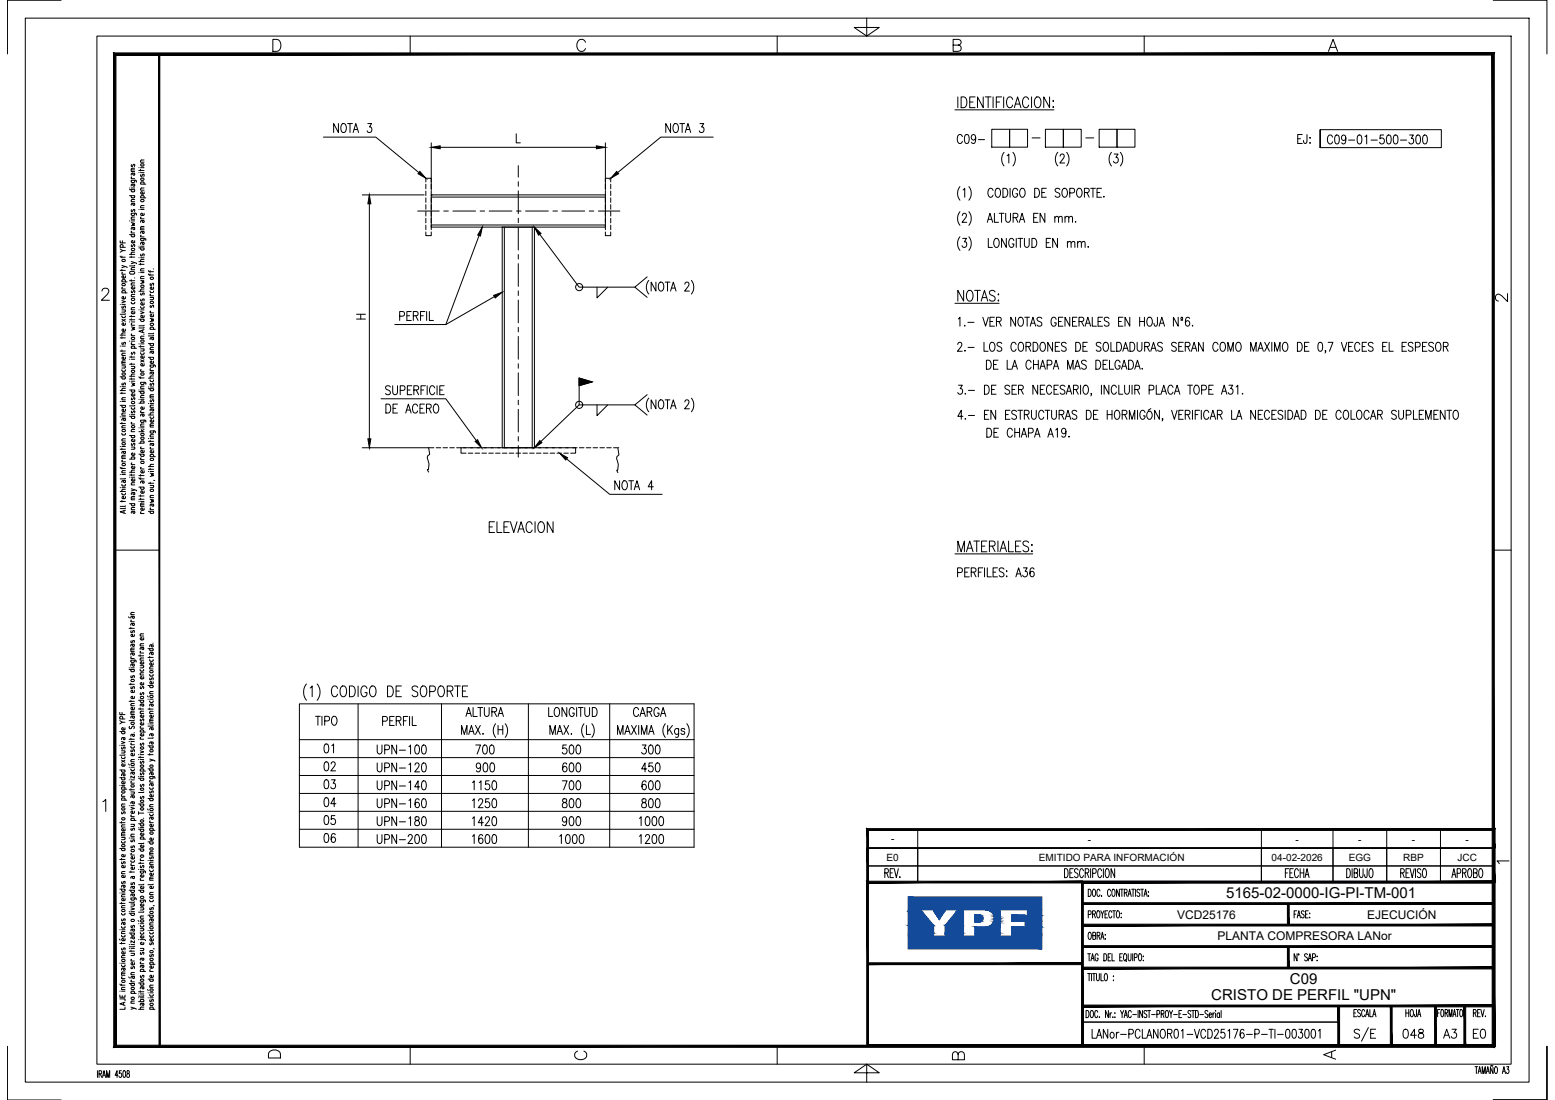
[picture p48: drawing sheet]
<svg xmlns="http://www.w3.org/2000/svg" width="420mm" height="297mm" viewBox="0 0 420 297" stroke-linecap="round" stroke-linejoin="round" font-family="sans-serif">
<defs><g id="words">
<g font-size="4.1">
<text x="331.3" y="242.6">5165-02-0000-IG-PI-TM-001</text>
<text x="348.6" y="265.8">C09</text>
<text x="327.3" y="270.2">CRISTO DE PERFIL &quot;UPN&quot;</text>
</g>
<g font-size="3.2">
<text x="318" y="248.1">VCD25176</text>
<text x="369.4" y="248.1">EJECUCIÓN</text>
<text x="329" y="253.9">PLANTA COMPRESORA LANor</text>
</g>
<g font-size="2.7">
<text x="240.7" y="227.5">-</text>
<text x="293.9" y="227.5">-</text>
<text x="350.1" y="227.5">-</text>
<text x="367" y="227.5">-</text>
<text x="381.5" y="227.5">-</text>
<text x="396" y="227.5">-</text>
<text x="239.5" y="232.4">E0</text>
<text x="280.7" y="232.4">EMITIDO PARA INFORMACIÓN</text>
<text x="343.6" y="232.4">04-02-2026</text>
<text x="364.4" y="232.4">EGG</text>
<text x="379.2" y="232.4">RBP</text>
<text x="393.8" y="232.4">JCC</text>
</g>
</g></defs>
<!-- layer: AESA-Simbologia -->
<g fill="none" stroke="#000" stroke-width=".27">
<path d="M268 34.9h4.8v4.8h-4.8zM272.8 34.9h4.8v4.8h-4.8zM278.9 37.2h2.1M282.5 34.9h4.8v4.8h-4.8zM287.3 34.9h4.8v4.8h-4.8zM293.4 37.2h2.1M297 34.9h4.8v4.8h-4.8zM301.8 34.9h4.9v4.8h-4.9zM356.7 35v4.9v-4.9h32.7v4.9h-32.7M80.9 190.1h106.6v38.7h-106.6zM80.9 199.7h106.6M96.8 190.1v38.7"/>
<path d="M119.3 190.1v38.7M142.8 190.1v38.7M164.7 190.1v38.7M80.9 214.3h106.6M80.9 219.1h106.6M80.9 209.4h106.6M80.9 204.6h106.6M80.9 223.9h106.6"/>
</g>
<!-- layer: AESA-Textos-02 -->
<g fill="none" stroke="#000" stroke-width=".27">
<path d="M260 36.9a.71 .71 0 0 0-.8-.6 .71 .71 0 0 0-.5 .9v.6a.71 .71 0 0 0 .5 .9 .71 .71 0 0 0 .8-.5M260.9 36.4l.4-.1a1.58 1.58 0 0 1 0 2.4h-.2a1.8 1.8 0 0 1-.2-2.3zM263.6 37.1a.67 .67 0 0 1-.6 .7 .69 .69 0 0 1-.6-1 .69 .69 0 0 1 1.1-.1l.1 .4a1.18 1.18 0 0 1-.7 1.6l-.4-.3M264.4 37.7h1.6M350.6 37.5h.8M351.9 36.3h-1.3v2.4h1.3M353.1 36.3v1.9l-.1 .4h-.6l-.2-.7M353.9 37.2h.2zM354 38.5v.2zM360 37a.64 .64 0 0 0-.9-.4 1.61 1.61 0 0 0 .1 2.3 .71 .71 0 0 0 .8-.6M360.9 36.6l.4-.1a1.58 1.58 0 0 1 0 2.4h-.1a1.8 1.8 0 0 1-.3-2.3zM363.6 37.3a.63 .63 0 0 1-.6 .6 .68 .68 0 0 1-.6-.9 .68 .68 0 0 1 1.2-.2v.5a1.15 1.15 0 0 1-.7 1.6l-.4-.4"/>
<path d="M364.4 37.8h1.6M367 36.6l.4-.1a1.58 1.58 0 0 1 0 2.4h-.2a1.8 1.8 0 0 1-.2-2.3zM368.8 36.9l.5-.4v2.4M370.5 37.8h1.6M373.9 36.5h-.9l-.1 1a.74 .74 0 0 1 1 .1 .74 .74 0 0 1 0 1 .74 .74 0 0 1-1 0l-.1-.2M374.9 36.6l.4-.1a1.58 1.58 0 0 1 0 2.4h-.1a1.8 1.8 0 0 1-.3-2.3zM376.7 36.6l.5-.1a1.58 1.58 0 0 1 0 2.4h-.2a1.8 1.8 0 0 1-.3-2.3zM378.4 37.8h1.6M380.9 36.5h1l-.6 .9a.72 .72 0 0 1 .6 1.1 .72 .72 0 0 1-1.2-.1M382.8 36.6l.5-.1a1.58 1.58 0 0 1 0 2.4h-.2a1.8 1.8 0 0 1-.3-2.3zM384.7 36.6l.4-.1a1.54 1.54 0 0 1 0 2.4h-.2a1.8 1.8 0 0 1-.2-2.3zM259.4 50.4a2.95 2.95 0 0 0 0 3.7"/>
<path d="M259.4 57.2a2.95 2.95 0 0 0 0 3.6M260 58.2l.4-.6h.4l.3 .5-.2 .8-1 1.1h1.3M260.2 51.3l.5-.5v2.5M261.8 50.4a2.95 2.95 0 0 1 0 3.7M261.8 57.2a2.95 2.95 0 0 1 0 3.6M267 59.2h.9M268.3 51.4a.65 .65 0 0 0-1-.4 1.61 1.61 0 0 0 .2 2.3 .71 .71 0 0 0 .8-.6M268.7 57.6v2.4h1.1M269.2 51l.2-.2a1.3 1.3 0 0 1 1 1 1.3 1.3 0 0 1-.4 1.3l-.2 .2a1.32 1.32 0 0 1-1-1 1.32 1.32 0 0 1 .4-1.3zM270 57.6h1.3M270.6 57.6v2.4M271 50.8a1.28 1.28 0 0 1 1.3 .9 1.28 1.28 0 0 1-.4 1.4l-.9 .2z"/>
<path d="M271.3 41.1a2.95 2.95 0 0 0 0 3.7M271.7 57.6v1.7a.65 .65 0 0 0 .7 .7 .65 .65 0 0 0 .6-.7v-1.7M272.1 42l.5-.4v2.4M272.9 50.8v2.5M273.7 41.1a2.88 2.88 0 0 1 0 3.7M273.7 58.8l1.2-.2 .1-.3-.1-.6-1.2-.1v2.4M274.4 58.8l.6 1.2M275 51.4a.71 .71 0 0 0-.9-.5 .71 .71 0 0 0-.5 .9v.5a.72 .72 0 0 0 .7 1 .72 .72 0 0 0 .7-1h-.5M275.7 59.2h.9M275.9 51l.2-.2a1.3 1.3 0 0 1 1 1 1.3 1.3 0 0 1-.5 1.3l-.2 .2a1.32 1.32 0 0 1-1-1 1.32 1.32 0 0 1 .5-1.3zM279.3 58.8h.7M279.6 50.8a1.28 1.28 0 0 1 1.3 .9 1.28 1.28 0 0 1-.4 1.4l-.9 .2z"/>
<path d="M280.5 57.6h-1.2v2.4h1.2M281.5 52h.7M282.3 57.6v2.4l-1.3-2.4v2.4M282.7 50.8h-1.2v2.5h1.2M285 58.9l.5-.5 .4 .1 .1 1.5M285 58.4v1.6M285.8 41.1a2.88 2.88 0 0 0 0 3.7M286 58.9l.5-.5 .4 .1 .1 1.5M286.4 51.2a.65 .65 0 0 0-.8-.4 .65 .65 0 0 0-.4 .9l1 .5a.66 .66 0 0 1-.1 1 .66 .66 0 0 1-1-.3M286.4 42.2l.4-.6 .6 .1 .1 .3-.2 .8-.9 1.2h1.3M287.3 51l.2-.2a1.3 1.3 0 0 1 1 1 1.3 1.3 0 0 1-.5 1.3l-.2 .2a1.32 1.32 0 0 1-1-1 1.32 1.32 0 0 1 .5-1.3zM287.8 58.9l.4-.5 .5 .1 .1 1.5"/>
<path d="M287.8 58.4v1.6M288.2 41.1a2.95 2.95 0 0 1 0 3.7M288.8 58.9l.4-.5 .5 .1 .1 1.5M289.1 52.1l1.1-.1 .1-.3v-.6l-.4-.3h-.8v2.5M290.6 59.8v.2zM291.3 51l.1-.2a1.3 1.3 0 0 1 1 1 1.3 1.3 0 0 1-.4 1.3l-.2 .2a1.3 1.3 0 0 1-1-1 1.3 1.3 0 0 1 .5-1.3zM293 52l1.1-.1 .2-.4-.1-.4-.4-.3h-.8v2.5M293.7 52l.6 1.3M294.7 50.8h1.3M295.3 50.8v2.5M296.4 52h.8M297.6 50.8h-1.2v2.5h1.2"/>
<path d="M298.3 53v.3zM300.3 41.1a2.95 2.95 0 0 0 0 3.7M301.1 41.6h1l-.6 .9a.72 .72 0 0 1 .6 1.1 .72 .72 0 0 1-1.2-.1M302.7 41.1a2.95 2.95 0 0 1 0 3.7M259.4 63.9a2.95 2.95 0 0 0 0 3.7M260.1 64.4h1l-.5 .9a.71 .71 0 0 1 .6 1.1 .71 .71 0 0 1-1.3-.1M261.8 63.9a2.95 2.95 0 0 1 0 3.7M266.8 60l.7-2.4 .7 2.4M267 64.4v2.4h1.1M268.9 64.5l.1-.1a1.32 1.32 0 0 1 1.1 .9 1.32 1.32 0 0 1-.5 1.4l-.2 .1a1.32 1.32 0 0 1-1-1 1.32 1.32 0 0 1 .5-1.3zM271.9 64.4v2.4l-1.3-2.4v2.4M273.9 65a.71 .71 0 0 0-.8-.6 .71 .71 0 0 0-.5 .9v.6a.72 .72 0 0 0 .7 .9 .72 .72 0 0 0 .6-.9h-.4"/>
<path d="M274.6 64.4v2.4M275 64.4h1.3M275.4 60l.8-2.4 .7 2.4M275.7 64.4v2.4M276.8 64.4v1.7a.65 .65 0 0 0 .6 .7 .65 .65 0 0 0 .7-.7v-1.7M278.8 64.4a1.3 1.3 0 0 1 1.3 .8 1.3 1.3 0 0 1-.4 1.5l-.9 .1zM282.7 65.5h.7M283.9 64.4h-1.2v2.4h1.2M285.7 64.4v2.4l-1.3-2.4v2.4M288.4 65.6l.5-.4 .4 .1 .1 1.5M288.4 65.2v1.6M289.4 65.6l.5-.4 .4 .1 .1 1.5"/>
<path d="M291.2 65.6l.4-.4 .5 .1 .1 1.5M291.2 65.2v1.6M292.2 65.6l.5-.4 .4 .1 .1 1.5M294 66.6v.2zM258.8 93l.4-.6 .5 .1 .2 .4-.3 .8-.9 1.2h1.3M258.9 86.1l.5-.4v2.4M260.7 87.8v.3zM260.7 94.6v.3zM261.5 87h1.7M261.6 93.8h1.6M265.6 85.7l.7 2.4 .7-2.4M265.9 92.4v2.5h1.1"/>
<path d="M266.5 97.3a1.3 1.3 0 0 1 1.3 .8 1.3 1.3 0 0 1-.4 1.5l-.9 .1zM267.5 86.8h.7M267.7 92.5l.2-.1a1.32 1.32 0 0 1 1 1 1.32 1.32 0 0 1-.4 1.3l-.2 .2a1.31 1.31 0 0 1-1-1 1.31 1.31 0 0 1 .4-1.4zM268.5 98.4h.7M268.7 85.7h-1.2v2.4h1.2M269.2 86.8l1.1-.1 .2-.3-.2-.6-1.1-.1v2.4M269.7 97.3h-1.2v2.4h1.2M269.9 86.8l.6 1.3M270.7 92.8a.65 .65 0 0 0-.8-.4 .65 .65 0 0 0-.4 .8l1 .6 .2 .7a.76 .76 0 0 1-1.3 0M272.1 97.3v2.4h1.2M273.4 99.7l.8-2.4 .7 2.4M273.7 98.9h.9"/>
<path d="M274.4 85.7v2.4l-1.3-2.4v2.4M274.6 93a.65 .65 0 0 0-1.1-.5 1.6 1.6 0 0 0 .2 2.4 .68 .68 0 0 0 .9-.6M275.4 85.8l.2-.1a1.32 1.32 0 0 1 1 .9 1.32 1.32 0 0 1-.4 1.4l-.2 .1a1.32 1.32 0 0 1-1-1 1.32 1.32 0 0 1 .4-1.3zM275.5 92.5l.2-.1a1.32 1.32 0 0 1 1 1 1.32 1.32 0 0 1-.5 1.3l-.2 .2a1.32 1.32 0 0 1-1-1 1.32 1.32 0 0 1 .5-1.4zM276.9 85.7h1.3M277.2 93.6l1.1-.1 .2-.4-.2-.6-1.1-.1v2.5M277.5 85.7v2.4M277.9 93.6l.6 1.3M278.4 88.1l.7-2.4 .7 2.4M278.6 97.9a.71 .71 0 0 0-.9-.6 .71 .71 0 0 0-.5 .9v.6a.71 .71 0 0 0 .5 .9 .71 .71 0 0 0 .9-.6M278.6 87.3h1M279.1 92.4a1.3 1.3 0 0 1 1.4 .8 1.3 1.3 0 0 1-.4 1.5l-1 .2z"/>
<path d="M279.3 98.4h1.2M279.3 97.3v2.4M280.5 97.3v2.4M281 99.7l.7-2.4 .8 2.4M281.3 98.9h.9M281.4 92.5l.1-.1a1.31 1.31 0 0 1 1.1 1 1.31 1.31 0 0 1-.5 1.3l-.2 .2a1.32 1.32 0 0 1-1-1 1.32 1.32 0 0 1 .5-1.4zM281.5 86a.64 .64 0 0 0-.8-.3 .64 .64 0 0 0-.4 .8l1 .5 .2 .7a.76 .76 0 0 1-1.3 0M282.9 98.5h.9l.4-.4a.65 .65 0 0 0-.4-.8h-.9v2.4M284.4 92.4v2.5l-1.3-2.5v2.5M284.6 99.7l.7-2.4 .8 2.4M284.9 98.9h.9M285.1 93.6h.8"/>
<path d="M285.4 86.2a.71 .71 0 0 0-.9-.5 .71 .71 0 0 0-.5 .9v.6a.72 .72 0 0 0 .7 .9 .72 .72 0 0 0 .7-.9h-.5M286 86.8h.7M286.3 92.4h-1.2v2.5h1.2M287.2 85.7h-1.2v2.4h1.2M288.1 92.8a.67 .67 0 0 0-.7-.4 .67 .67 0 0 0-.6 .6l.2 .4 .9 .4 .2 .7a.74 .74 0 0 1-1.3 0M288.5 99.7v-2.4l.7 2.4 .7-2.4v2.4M289.1 85.7v2.4l-1.3-2.4v2.4M289.8 86.8h.7M290.4 99.7l.7-2.4 .8 2.4M290.7 92.4a1.3 1.3 0 0 1 1.3 .8 1.3 1.3 0 0 1-.4 1.5l-.9 .2zM290.7 98.9h.9M291 85.7h-1.2v2.4h1.2"/>
<path d="M291.5 86.8l1.2-.1 .1-.3-.1-.6-1.2-.1v2.4M292.2 86.8l.6 1.3M292.6 93.6h.7M293.2 88.1l.7-2.4 .8 2.4M293.5 87.3h.9M293.5 97.6a.68 .68 0 0 0-.7-.4 .68 .68 0 0 0-.6 .7l.2 .3 .9 .5 .2 .6a.73 .73 0 0 1-1.3 0M293.8 92.4h-1.2v2.5h1.2M295.1 85.7v2.4h1.1M296.1 97.3a1.3 1.3 0 0 1 1.3 .8 1.3 1.3 0 0 1-.4 1.5l-.9 .1zM296.7 86.8h.7M297.5 92.8a.67 .67 0 0 0-.7-.4 .67 .67 0 0 0-.6 .6l.2 .4 .9 .4 .2 .7a.74 .74 0 0 1-1.3 0M297.9 85.7h-1.2v2.4h1.2"/>
<path d="M298 98.4h.8M298.4 92.5l.2-.1a1.32 1.32 0 0 1 1 1 1.32 1.32 0 0 1-.5 1.3l-.1 .2a1.32 1.32 0 0 1-1-1 1.32 1.32 0 0 1 .4-1.4zM299.2 97.3h-1.2v2.4h1.2M299.7 86a.68 .68 0 0 0-.8-.4 .68 .68 0 0 0-.5 .6l.1 .4 1 .4 .2 .7a.76 .76 0 0 1-1.3 0M299.8 97.3v2.4h1.1M300.2 92.4v2.5h1.1M301.7 92.4a1.27 1.27 0 0 1 1.3 .7 1.27 1.27 0 0 1-.2 1.4l-.4 .4h-.7zM302.2 86.8h.8M302.6 97.9a.71 .71 0 0 0-.8-.6 .71 .71 0 0 0-.5 .9v.6a.72 .72 0 0 0 .7 .9 .72 .72 0 0 0 .6-.9h-.4M303 99.7l.7-2.4 .8 2.4M303.3 98.9h.9M303.4 94.9l.7-2.5 .8 2.5"/>
<path d="M303.4 85.7h-1.2v2.4h1.2M303.7 94.1h.9M304.9 97.3a1.3 1.3 0 0 1 1.4 .8 1.3 1.3 0 0 1-.4 1.5l-1 .1zM305.3 85.7v2.4l-1.3-2.4v2.4M305.3 92.4a1.3 1.3 0 0 1 1.3 .8 1.3 1.3 0 0 1-.4 1.5l-.9 .2zM306.6 99.7l.7-2.4 .8 2.4M306.9 98.9h.9M307.3 92.4v1.8a.65 .65 0 0 0 .6 .7 .65 .65 0 0 0 .6-.7v-1.8M307.9 86.8h1.3M307.9 85.7v2.4M308.6 99.5v.2zM309.2 85.7v2.4"/>
<path d="M309.3 93.6l1.1-.1 .2-.4-.2-.6-1.1-.1v2.5M309.9 93.6l.7 1.3M310.2 85.8l.2-.1a1.32 1.32 0 0 1 1 .9 1.32 1.32 0 0 1-.4 1.4l-.2 .1a1.32 1.32 0 0 1-1-1 1.32 1.32 0 0 1 .4-1.3zM310.9 94.9l.8-2.5 .7 2.5M311.2 94.1h.9M312.7 85.7v1.8l-.2 .5h-.5l-.2-.7M313.2 88.1l.7-2.4 .8 2.4M313.5 87.3h.9M314.1 92.8a.65 .65 0 0 0-.9-.4 .65 .65 0 0 0-.3 .8l1 .6 .2 .7a.76 .76 0 0 1-1.3 0M317.8 92.8a.67 .67 0 0 0-.7-.4 .67 .67 0 0 0-.5 .6l.1 .4 1 .4 .1 .7a.74 .74 0 0 1-1.2 0M318.3 85.7v2.4l-1.2-2.4v2.4M318.5 93.6h.7"/>
<path d="M319.1 86.5h.5M319.1 85.8l.2-.1a.36 .36 0 0 1 .3 .3 .36 .36 0 0 1-.3 .4zM319.7 92.4h-1.2v2.5h1.2M320.3 93.6l1.1-.1 .1-.4-.1-.6-1.1-.1v2.5M320.9 93.6l.6 1.3M321.4 86a.52 .52 0 0 0-.8-.2l-.2 .3a1.6 1.6 0 0 0 .4 2 .71 .71 0 0 0 .7-.9 .71 .71 0 0 0-.9-.5l-.3 .6M321.9 94.9l.7-2.5 .8 2.5M322.2 94.1h.9M322.2 87.8v.3zM325.1 92.4v2.5l-1.3-2.5v2.5M329.1 93a.66 .66 0 0 0-1-.5 1.6 1.6 0 0 0 .2 2.4 .7 .7 0 0 0 .8-.6M330 92.5l.2-.1a1.32 1.32 0 0 1 1 1 1.32 1.32 0 0 1-.4 1.3l-.2 .2a1.32 1.32 0 0 1-1-1 1.32 1.32 0 0 1 .4-1.4z"/>
<path d="M331.8 94.9v-2.5l.7 2.5 .7-2.5v2.5M334.2 92.5l.2-.1a1.32 1.32 0 0 1 1 1 1.32 1.32 0 0 1-.4 1.3l-.2 .2a1.32 1.32 0 0 1-1-1 1.32 1.32 0 0 1 .4-1.4zM337.9 94.9v-2.5l.8 2.5 .7-2.5v2.5M339.9 94.9l.7-2.5 .8 2.5M340.1 94.1h1M341.7 92.4l1.3 2.5M343 92.4l-1.3 2.5M343.6 92.4v2.5M344.4 94.9v-2.5l.7 2.5 .8-2.5v2.5M346.9 92.5l.1-.1a1.31 1.31 0 0 1 1.1 1 1.31 1.31 0 0 1-.5 1.3l-.2 .2a1.32 1.32 0 0 1-1-1 1.32 1.32 0 0 1 .5-1.4zM350.6 92.4a1.27 1.27 0 0 1 1.2 .7 1.27 1.27 0 0 1-.1 1.4l-.5 .4h-.6zM352.5 93.6h.7"/>
<path d="M353.7 92.4h-1.2v2.5h1.2M356.4 92.5l.4-.1a1.58 1.58 0 0 1 0 2.5h-.2a1.8 1.8 0 0 1-.2-2.4zM358.2 94.7h-.2h.2l-.2 .6M358.9 92.4h1.3l-1 2.5M362.4 92.4l.8 2.5 .7-2.5M364.4 93.6h.7M365.6 92.4h-1.2v2.5h1.2M367.4 93a.64 .64 0 0 0-1-.5 1.6 1.6 0 0 0 .2 2.4 .67 .67 0 0 0 .8-.6M368.1 93.6h.7M369.3 92.4h-1.2v2.5h1.2M371 92.8a.64 .64 0 0 0-.8-.4 .64 .64 0 0 0-.4 .8l1 .6 .2 .7a.76 .76 0 0 1-1.3 0M373.6 93.6h.7"/>
<path d="M374.8 92.4h-1.2v2.5h1.2M375.3 92.4v2.5h1.1M378.8 93.6h.8M380 92.4h-1.2v2.5h1.2M381.8 92.8a.67 .67 0 0 0-.7-.4 .67 .67 0 0 0-.6 .6l.2 .4 .9 .4 .2 .7a.74 .74 0 0 1-1.3 0M382.4 93.7h.9a.66 .66 0 0 0 .5-.6 .66 .66 0 0 0-.5-.7h-.9v2.5M384.4 93.6h.7M385.6 92.4h-1.2v2.5h1.2M387.3 92.8a.68 .68 0 0 0-.7-.4 .68 .68 0 0 0-.6 .6l.2 .4 .9 .4 .2 .7a.76 .76 0 0 1-1.3 0M388.2 92.5l.2-.1a1.32 1.32 0 0 1 1 1 1.32 1.32 0 0 1-.4 1.3l-.2 .2a1.32 1.32 0 0 1-1-1 1.32 1.32 0 0 1 .4-1.4zM390 93.6l1.1-.1 .2-.4-.2-.6-1.1-.1v2.5M390.6 93.6l.7 1.3"/>
<path d="M259 104h1l-.6 1a.71 .71 0 0 1 .6 1 .71 .71 0 0 1-1.2 0M260.2 112.4h-1.4l.9-1.6v2.4M260.8 106.2v.3zM260.8 113v.2zM261.7 105.4h1.6M261.7 112.2h1.6M266 104a1.3 1.3 0 0 1 1.3 .8 1.3 1.3 0 0 1-.4 1.5l-.9 .2zM266 112h.7M266.6 115.6a1.3 1.3 0 0 1 1.4 .8 1.3 1.3 0 0 1-.4 1.5l-1 .2zM267.2 110.8h-1.2v2.4h1.2M267.9 105.2h.8M268.6 116.8h.7"/>
<path d="M269 110.8v2.4l-1.3-2.4v2.4M269.1 104h-1.2v2.5h1.2M269.8 115.6h-1.2v2.5h1.2M271.7 112h.7M272.8 104.4a.68 .68 0 0 0-.7-.4 .68 .68 0 0 0-.6 .6l.2 .4 .9 .4 .2 .7a.74 .74 0 0 1-1.3 0M272.9 110.8h-1.2v2.4h1.2M273.5 105.2h.7M273.5 116.2a.64 .64 0 0 0-1-.5 1.6 1.6 0 0 0 .2 2.4 .67 .67 0 0 0 .8-.6M274.2 116.8h1.3M274.2 115.6v2.5M274.7 104h-1.2v2.5h1.2M274.7 111.2a.65 .65 0 0 0-.9-.4 .65 .65 0 0 0-.3 .8l1 .6a.66 .66 0 0 1-.2 1 .66 .66 0 0 1-.9-.3"/>
<path d="M275 110.8h1.3M275.2 105.2l1.1-.1 .2-.4-.2-.6-1.1-.1v2.5M275.5 115.6v2.5M275.7 110.8v2.4M275.8 105.2l.7 1.3M275.9 118.1l.8-2.5 .7 2.5M276.2 117.2h.9M276.8 112l1.1-.2 .2-.3-.2-.6-1.1-.1v2.4M277.4 112l.7 1.2M277.9 116.9h.8a.66 .66 0 0 0 .5-.6 .66 .66 0 0 0-.5-.7h-.8v2.5M278.7 110.8v1.7a.65 .65 0 0 0 .6 .7 .65 .65 0 0 0 .7-.7v-1.7M279.5 118.1l.8-2.5 .7 2.5"/>
<path d="M279.8 117.2h.9M280.4 104v2.5l-1.3-2.5v2.5M281.1 105.2h.7M282 111.4a.71 .71 0 0 0-.8-.6 .71 .71 0 0 0-.6 .9v.6a.71 .71 0 0 0 .5 .9 .71 .71 0 0 0 .9-.5M282.3 104h-1.2v2.5h1.2M282.4 110.8h1.3M283 110.8v2.4M283.1 118.1l.8-2.5 .7 2.5M283.4 117.2h.9M284.1 104.6a.71 .71 0 0 0-.8-.6 .71 .71 0 0 0-.5 1v.5a.71 .71 0 0 0 .5 .9 .71 .71 0 0 0 .8-.5M284.1 110.8v1.7a.65 .65 0 0 0 .7 .7 .65 .65 0 0 0 .6-.7v-1.7M284.8 105.2h.7"/>
<path d="M285.2 116.1l.5-.5v2.5M286 104h-1.2v2.5h1.2M286.2 112l1.1-.2 .2-.3-.2-.6-1.1-.1v2.4M286.8 112l.7 1.2M287.7 104.4a.65 .65 0 0 0-.8-.4 .65 .65 0 0 0-.4 .8l1 .6a.66 .66 0 0 1-.1 1 .66 .66 0 0 1-1-.3M287.8 113.2l.8-2.4 .7 2.4M288 116.4a.61 .61 0 0 1-.3 .6 .61 .61 0 0 1-.6 0 .68 .68 0 0 1-.2-1 .68 .68 0 0 1 1 0l.1 .4a1.15 1.15 0 0 1-.7 1.7l-.4-.4M288.1 106.5l.7-2.5 .8 2.5M288.1 112.4h.9M288.4 105.6h.9M288.8 117.8v.3zM290 105.2l1.1-.1 .2-.4-.2-.6-1.1-.1v2.5"/>
<path d="M290.7 105.2l.6 1.3M291 111.2a.64 .64 0 0 0-.9-.4 .64 .64 0 0 0-.3 .8l1 .6a.66 .66 0 0 1-.2 1 .66 .66 0 0 1-.9-.3M292 104v2.5M293 104.1l.2-.1a1.33 1.33 0 0 1 1 1 1.33 1.33 0 0 1-.5 1.3l-.2 .2a1.32 1.32 0 0 1-1-1 1.32 1.32 0 0 1 .5-1.4zM293.5 110.8a1.3 1.3 0 0 1 1.4 .8 1.3 1.3 0 0 1-.4 1.5l-1 .1zM294.9 106.3h-.2h.2l-.2 .6M295.5 112h.7M296.7 110.8h-1.2v2.4h1.2M297.6 104v2.5M299.2 112h1.3M299.2 110.8v2.4M299.6 104v2.5l-1.3-2.5v2.5"/>
<path d="M300.5 110.8v2.4M301.5 110.9l.1-.1a1.33 1.33 0 0 1 1 1 1.33 1.33 0 0 1-.4 1.3l-.2 .1a1.31 1.31 0 0 1-1-.9 1.31 1.31 0 0 1 .5-1.4zM301.6 104.6a.71 .71 0 0 0-.8-.6 .71 .71 0 0 0-.5 1v.5a.71 .71 0 0 0 .5 .9 .71 .71 0 0 0 .8-.5M302.3 104v2.5h1.1M303.2 112l1.1-.2 .2-.3-.1-.5-.4-.2h-.8v2.4M303.9 104v1.8a.65 .65 0 0 0 .6 .7 .65 .65 0 0 0 .7-.7v-1.8M303.9 112l.6 1.2M305.2 113.2v-2.4l.7 2.4 .7-2.4v2.4M305.9 104v2.5M306.6 105.2l1.1-.1 .2-.4-.1-.4-.4-.3h-.8v2.5M307.3 105.2l.6 1.3M307.4 110.8v2.4"/>
<path d="M309.4 111.4a.72 .72 0 0 0-.9-.6 .72 .72 0 0 0-.5 .9v.6a.73 .73 0 0 0 .7 .9 .73 .73 0 0 0 .7-.9h-.5M310.2 111.2l.2-.2a1.11 1.11 0 0 1 1 1.1 1.11 1.11 0 0 1-1 1.1 1.36 1.36 0 0 1-.2-2zM310.5 105.3l1.1-.1 .2-.4-.1-.5-.4-.3h-.8v2.5M311 110.3l-.8 .5M312.4 104v2.5h1.1M313.3 110.8v2.4l-1.3-2.4v2.4M313.7 106.5l.8-2.5 .7 2.5M314 105.6h.9M314.2 113.1h-.2h.2l-.2 .6M316.6 110.8l.7 2.4 .8-2.4M316.9 104.6a.72 .72 0 0 0-.8-.6 .72 .72 0 0 0-.5 1v.5a.72 .72 0 0 0 .5 .9 .72 .72 0 0 0 .8-.5M317.3 106.5l.8-2.5 .7 2.5"/>
<path d="M317.6 105.6h.9M318.5 112h.8M319.7 110.8h-1.2v2.4h1.2M320.3 112l1.1-.2 .1-.3-.1-.6-1.1-.1v2.4M320.9 104h1.3M320.9 112l.6 1.2M321.5 104v2.5M322.2 110.8v2.4M322.9 104.1l.2-.1a1.31 1.31 0 0 1 1 1 1.31 1.31 0 0 1-.4 1.3l-.2 .2a1.32 1.32 0 0 1-1-1 1.32 1.32 0 0 1 .4-1.4zM322.9 112h.8M324.1 110.8h-1.2v2.4M324.6 110.8v2.4"/>
<path d="M324.7 105.3h.8l.5-.5a.62 .62 0 0 0-.5-.8h-.8v2.5M326.6 111.4a.72 .72 0 0 0-.9-.6 .72 .72 0 0 0-.5 .9v.6a.72 .72 0 0 0 .5 .9 .72 .72 0 0 0 .9-.5M326.6 105.2h.8M327 113.2l.7-2.4 .8 2.4M327.3 112.4h.9M327.8 104h-1.2v2.5h1.2M328.9 112l1.1-.2 .2-.3-.2-.6-1.1-.1v2.4M329.6 112l.6 1.2M330 106.5l.8-2.5 .7 2.5M330.3 105.6h.9M332.1 104h1l-.6 1a.71 .71 0 0 1 .6 1 .71 .71 0 0 1-1.2 0M332.8 110.8v2.4h1.1"/>
<path d="M334 104.5l.5-.5v2.5M334.1 113.2l.7-2.4 .8 2.4M334.3 112.4h1M335.6 106.3h.2zM339.2 110.8v2.4l-1.3-2.4v2.4M340 112h.7M341.2 110.8h-1.2v2.4h1.2M343 111.4a.65 .65 0 0 0-1-.5 1.61 1.61 0 0 0 .2 2.3 .71 .71 0 0 0 .8-.5M343.7 112h.7M344.9 110.8h-1.2v2.4h1.2M346.6 111.2a.68 .68 0 0 0-.7-.4 .68 .68 0 0 0-.6 .6l.2 .3 .9 .5 .2 .7a.73 .73 0 0 1-1.3 0M347.3 110.8v2.4"/>
<path d="M348 110.8a1.3 1.3 0 0 1 1.3 .8 1.3 1.3 0 0 1-.4 1.5l-.9 .1zM349.7 113.2l.7-2.4 .7 2.4M349.9 112.4h1M351.6 110.8a1.3 1.3 0 0 1 1.3 .8 1.3 1.3 0 0 1-.4 1.5l-.9 .1zM355.5 110.8a1.3 1.3 0 0 1 1.3 .8 1.3 1.3 0 0 1-.4 1.5l-.9 .1zM357.4 112h.7M358.6 110.8h-1.2v2.4h1.2M362.4 111.4a.72 .72 0 0 0-.9-.6 .72 .72 0 0 0-.5 .9v.6a.72 .72 0 0 0 .5 .9 .72 .72 0 0 0 .9-.5M363.3 110.9l.2-.1a1.33 1.33 0 0 1 1 1 1.33 1.33 0 0 1-.5 1.3l-.2 .1a1.32 1.32 0 0 1-1-1 1.32 1.32 0 0 1 .5-1.3zM365 110.8v2.4h1.1M366.9 110.9l.2-.1a1.33 1.33 0 0 1 1 1 1.33 1.33 0 0 1-.5 1.3l-.2 .1a1.32 1.32 0 0 1-1-1 1.32 1.32 0 0 1 .5-1.3zM369.9 111.4a.72 .72 0 0 0-.9-.6 .72 .72 0 0 0-.5 .9v.6a.72 .72 0 0 0 .5 .9 .72 .72 0 0 0 .9-.5"/>
<path d="M370.3 113.2l.7-2.4 .8 2.4M370.6 112.4h.9M372.2 112l1.1-.2 .2-.3-.2-.6-1.1-.1v2.4M372.9 112l.6 1.2M377.3 111.2a.65 .65 0 0 0-.8-.4 .65 .65 0 0 0-.4 .8l1 .6a.66 .66 0 0 1-.1 1 .66 .66 0 0 1-1-.3M377.9 110.8v1.7a.65 .65 0 0 0 .7 .7 .65 .65 0 0 0 .6-.7v-1.7M380 112.1l1.1-.1 .2-.4-.1-.6-.4-.2h-.8v2.4M381.9 110.8v2.4h1.1M383.5 112h.7M384.7 110.8h-1.2v2.4h1.2M385.2 113.2v-2.4l.8 2.4 .7-2.4v2.4M387.4 112h.8"/>
<path d="M388.6 110.8h-1.2v2.4h1.2M390.5 110.8v2.4l-1.3-2.4v2.4M390.9 110.8h1.3M391.6 110.8v2.4M393 110.9l.1-.1a1.33 1.33 0 0 1 1 1 1.33 1.33 0 0 1-.4 1.3l-.2 .1a1.32 1.32 0 0 1-1-1 1.32 1.32 0 0 1 .5-1.3zM258.7 154.6h.9a.66 .66 0 0 0 .5-.6 .66 .66 0 0 0-.5-.7h-.9v2.5M260.7 154.5h.7M261.9 153.3h-1.2v2.5h1.2M262.4 154.5l1.1-.1 .2-.4-.1-.4-.4-.3h-.8v2.5M263.1 154.5l.6 1.3M264.4 154.5h.7M265.6 153.3h-1.2v2.5"/>
<path d="M266 153.3v2.5M266.8 153.3v2.5h1.1M268.3 154.5h.7M269.5 153.3h-1.2v2.5h1.2M271.3 153.7a.64 .64 0 0 0-.8-.4 .64 .64 0 0 0-.4 .8l1 .6a.66 .66 0 0 1-.2 1.1 .66 .66 0 0 1-.9-.4M271.9 155.6h.2zM272 154.1v.3zM274.5 155.8l.7-2.5 .8 2.5M274.8 155h.9M276.5 153.3h1l-.5 1a.71 .71 0 0 1 .6 1.1 .71 .71 0 0 1-1.3-.1M279.4 153.7l-.1-.2-.5-.2a1.45 1.45 0 0 0 .1 2.5 .69 .69 0 0 0 .6-1 .69 .69 0 0 0-1.1-.2l-.1 .4M85.3 193.4h1.2"/>
<path d="M85.9 193.4v2.4M87 193.4v2.4M87.7 194.7l1.1-.1 .2-.4-.1-.6-.3-.2h-.9v2.4M90 193.5l.1-.1a1.3 1.3 0 0 1 1 1 1.3 1.3 0 0 1-.4 1.3l-.2 .1a1.3 1.3 0 0 1-1-.9 1.3 1.3 0 0 1 .5-1.4zM103.4 194.7h.8a.66 .66 0 0 0 .5-.6 .66 .66 0 0 0-.5-.6h-.8v2.4M105.3 194.6h.7M106.5 193.5h-1.2v2.4h1.2M107.1 194.6l1.1-.1 .2-.3-.1-.5-.4-.2h-.8v2.4M107.7 194.6l.7 1.3M109 194.6h.7M110.2 193.5h-1.2v2.4M110.7 193.5v2.4"/>
<path d="M111.4 193.5v2.4h1.1M124.7 198.3v-2.4l.8 2.4 .7-2.4v2.4M125.9 193.5l.7-2.4 .8 2.4M126.2 192.7h.9M126.6 198.3l.8-2.4 .7 2.4M126.9 197.5h.9M127.8 191.1v2.4h1.1M128.5 195.9l1.3 2.4M129.1 191.1h1.3M129.8 191.1v2.4M129.8 195.9l-1.3 2.4M130.5 198.1v.2z"/>
<path d="M130.9 191.1v1.7a.65 .65 0 0 0 .6 .7 .65 .65 0 0 0 .7-.7v-1.7M132.9 192.2l1.1-.1 .2-.3-.2-.6-1.1-.1v2.4M133.5 192.2l.7 1.3M133.9 195.4a2.95 2.95 0 0 0 0 3.7M134.6 193.5l.7-2.4 .7 2.4M134.6 195.9v2.4M134.6 197h1.2M134.8 192.7h1M135.8 195.9v2.4M136.5 195.4a2.95 2.95 0 0 1 0 3.7M148.3 191.1v2.4h1.1M148.6 198.3v-2.4l.7 2.4 .8-2.4v2.4"/>
<path d="M150.1 191.2l.2-.1a1.32 1.32 0 0 1 1 .9 1.32 1.32 0 0 1-.5 1.4l-.2 .1a1.3 1.3 0 0 1-1-1 1.3 1.3 0 0 1 .5-1.3zM150.5 198.3l.8-2.4 .7 2.4M150.8 197.5h.9M152.4 195.9l1.2 2.4M153.1 191.1v2.4l-1.3-2.4v2.4M153.6 195.9l-1.2 2.4M154.4 198.1v.2zM155.2 191.6a.64 .64 0 0 0-1-.4 1.58 1.58 0 0 0 .1 2.3 .71 .71 0 0 0 .9-.9h-.5M155.8 191.1v2.4M156.3 191.1h1.3M156.9 191.1v2.4M157.8 195.4a2.95 2.95 0 0 0 0 3.7"/>
<path d="M158 191.1v1.7a.65 .65 0 0 0 .7 .7 .65 .65 0 0 0 .6-.7v-1.7M158.5 195.9v2.4h1.1M159.9 195.4a2.88 2.88 0 0 1 0 3.7M160 191.1a1.3 1.3 0 0 1 1.4 .8 1.3 1.3 0 0 1-.4 1.5l-1 .1zM166.9 198.3v-2.4l.7 2.4 .7-2.4v2.4M168.8 198.3l.7-2.4 .8 2.4M169.1 197.5h.9M170.6 195.9l1.3 2.4M171.9 195.9l-1.3 2.4M172.6 191.6a.71 .71 0 0 0-.9-.5 .71 .71 0 0 0-.5 .9v.6a.71 .71 0 0 0 .5 .9 .71 .71 0 0 0 .9-.6M172.6 195.9v2.4M172.9 193.5l.8-2.4 .7 2.4"/>
<path d="M173.2 192.7h.9M173.3 198.3v-2.4l.8 2.4 .7-2.4v2.4M174.9 192.2l1.1-.1 .1-.3-.1-.6-1.1-.1v2.4M175.3 198.3l.7-2.4 .7 2.4M175.5 192.2l.6 1.3M175.5 197.5h.9M178.1 191.6a.71 .71 0 0 0-.9-.5 .71 .71 0 0 0-.5 .9v.6a.72 .72 0 0 0 .7 .9 .72 .72 0 0 0 .7-.9h-.5M178.5 193.5l.7-2.4 .7 2.4M178.7 192.7h.9M179.8 195.4a2.88 2.88 0 0 0 0 3.7M180.4 195.9v2.4M180.9 196.9l.8 1.4"/>
<path d="M181.7 195.9l-1.3 1.6M183.4 196.7l-.1 2.2-.3 .2-.5-.1M183.4 197a.54 .54 0 0 0-.5-.3 .54 .54 0 0 0-.5 .3l-.2 .6a.66 .66 0 0 0 .8 .7l.4-.3M185 197a.54 .54 0 0 0-.5-.3 .54 .54 0 0 0-.5 .3l.3 .4 .6 .2 .1 .4a.54 .54 0 0 1-.5 .3 .54 .54 0 0 1-.5-.3M185.6 195.4a2.88 2.88 0 0 1 0 3.7M87.8 210.7l.5-.1a1.58 1.58 0 0 1 0 2.4h-.2a1.8 1.8 0 0 1-.3-2.3zM87.8 215.5l.5-.1a1.58 1.58 0 0 1 0 2.4h-.2a1.8 1.8 0 0 1-.3-2.3zM87.8 205.9l.5-.2a1.6 1.6 0 0 1 0 2.5h-.2a1.8 1.8 0 0 1-.3-2.3zM87.8 201l.5-.1a1.58 1.58 0 0 1 0 2.4h-.2a1.8 1.8 0 0 1-.3-2.3zM89.5 206.3l.4-.6h.3l.4 .5-.3 .8-.9 1.2h1.3M89.6 210.6h1l-.6 .9a.71 .71 0 0 1 .6 1.1 .71 .71 0 0 1-1.2-.1M89.7 201.4l.4-.5v2.4"/>
<path d="M90.8 217h-1.4l.9-1.6v2.4M101.9 201.2v1.7a.65 .65 0 0 0 .7 .7 .65 .65 0 0 0 .6-.7v-1.7M101.9 206v1.8a.65 .65 0 0 0 .7 .6 .65 .65 0 0 0 .6-.6v-1.8M101.9 210.8v1.8a.65 .65 0 0 0 .7 .7 .65 .65 0 0 0 .6-.7v-1.8M101.9 215.7v1.7a.65 .65 0 0 0 .7 .7 .65 .65 0 0 0 .6-.7v-1.7M103.9 202.4l1.2-.1 .1-.3-.1-.7-1.2-.1v2.4M103.9 207.3l1.2-.1 .1-.4-.1-.7-1.2-.1v2.4M103.9 212.1h.9l.4-.4a.65 .65 0 0 0-.4-.9h-.9v2.5M103.9 217l1.2-.2 .1-.3-.1-.7-1.2-.1v2.4M107.2 201.2v2.4l-1.3-2.4v2.4M107.2 206v2.4l-1.3-2.4v2.4M107.2 210.8v2.5l-1.3-2.5v2.5"/>
<path d="M107.2 215.7v2.4l-1.3-2.4v2.4M107.9 202.6h1.7M107.9 207.4h1.7M107.9 212.2h1.7M107.9 217.1h1.7M110.5 201.6l.4-.4v2.4M110.5 206.5l.4-.5v2.4M110.5 211.3l.4-.5v2.5M110.5 216.2l.4-.5v2.4M112.1 206.6l.4-.6 .6 .1 .1 .4-.2 .8-.9 1.1h1.2M112.3 201.3l.5-.1a1.6 1.6 0 0 1 0 2.4h-.2a1.8 1.8 0 0 1-.3-2.3zM113.2 216a.52 .52 0 0 0-.8-.2l-.2 .4a1.6 1.6 0 0 0 .5 1.9 .71 .71 0 0 0 .6-.8 .71 .71 0 0 0-.9-.6l-.3 .6"/>
<path d="M113.4 212.5h-1.3l.9-1.7v2.5M114.2 201.3l.4-.1a1.6 1.6 0 0 1 0 2.4h-.2a1.8 1.8 0 0 1-.2-2.3zM114.2 206.1l.4-.1a1.58 1.58 0 0 1 0 2.4h-.2a1.8 1.8 0 0 1-.2-2.3zM114.2 211l.4-.2a1.6 1.6 0 0 1 0 2.5h-.2a1.8 1.8 0 0 1-.2-2.3zM114.2 215.8l.4-.1a1.58 1.58 0 0 1 0 2.4h-.2a1.8 1.8 0 0 1-.2-2.3zM127.7 211.3l.4-.5v2.5M127.7 216.2l.4-.5v2.4M128.5 201.2h1.3l-.9 2.4M129.3 216.3l.4-.6 .5 .1 .2 .4-.2 .8-1 1.1h1.3M129.5 211.3l.5-.5v2.5M129.9 206.8l-.3 .6a.68 .68 0 0 1-.9-.6 .68 .68 0 0 1 .9-.7 1.8 1.8 0 0 1-.3 2.3l-.5-.1v-.2M130.7 201.3l.4-.1a1.6 1.6 0 0 1 0 2.4h-.1a1.74 1.74 0 0 1-.3-2.3z"/>
<path d="M130.8 206.1l.5-.1a1.58 1.58 0 0 1 0 2.4h-.2a1.8 1.8 0 0 1-.3-2.3zM132.2 210.8h-.9l-.1 1.1a.74 .74 0 0 1 1 .1 .74 .74 0 0 1 0 1 .74 .74 0 0 1-1 0l-.1-.2M132.2 215.7h-.9l-.1 1a.73 .73 0 0 1 1 .1 .73 .73 0 0 1 0 1 .73 .73 0 0 1-1 .1l-.1-.2M132.5 201.3l.5-.1a1.6 1.6 0 0 1 0 2.4h-.2a1.8 1.8 0 0 1-.3-2.3zM132.6 206.1l.5-.1a1.58 1.58 0 0 1 0 2.4h-.2a1.8 1.8 0 0 1-.3-2.3zM133.2 211l.4-.2a1.6 1.6 0 0 1 0 2.5h-.1a1.8 1.8 0 0 1-.3-2.3zM133.2 215.8l.4-.1a1.58 1.58 0 0 1 0 2.4h-.1a1.8 1.8 0 0 1-.3-2.3zM151.9 210.8h1.3l-.9 2.5M152.1 215.8v.7a.97 .97 0 0 1 1 .4 .97 .97 0 0 1-.1 1.1 .76 .76 0 0 1-1.1-.5 .76 .76 0 0 1 .9-.9l.2-.1a.51 .51 0 0 0-.2-.8zM153 201.2h-.9l-.1 1a.75 .75 0 0 1 1 .1 .75 .75 0 0 1 0 1 .75 .75 0 0 1-1 .1l-.1-.3M153.1 206.4a.52 .52 0 0 0-.8-.3l-.2 .4a1.6 1.6 0 0 0 .5 1.9 .71 .71 0 0 0 .6-.8 .71 .71 0 0 0-.9-.5l-.3 .5M154.1 201.3l.4-.1a1.6 1.6 0 0 1 0 2.4h-.2a1.8 1.8 0 0 1-.2-2.3z"/>
<path d="M154.1 206.1l.4-.1a1.58 1.58 0 0 1 0 2.4h-.2a1.8 1.8 0 0 1-.2-2.3zM154.1 211l.4-.2a1.6 1.6 0 0 1 0 2.5h-.2a1.8 1.8 0 0 1-.2-2.3zM154.1 215.8l.4-.1a1.58 1.58 0 0 1 0 2.4h-.2a1.8 1.8 0 0 1-.2-2.3zM155.9 201.3l.5-.1a1.6 1.6 0 0 1 0 2.4h-.2a1.8 1.8 0 0 1-.3-2.3zM155.9 206.1l.5-.1a1.58 1.58 0 0 1 0 2.4h-.2a1.8 1.8 0 0 1-.3-2.3zM155.9 211l.5-.2a1.6 1.6 0 0 1 0 2.5h-.2a1.8 1.8 0 0 1-.3-2.3zM155.9 215.8l.5-.1a1.58 1.58 0 0 1 0 2.4h-.2a1.8 1.8 0 0 1-.3-2.3zM173.5 201.2h1.1l-.6 .9a.71 .71 0 0 1 .6 1.1 .71 .71 0 0 1-1.2-.1M173.5 215.8v.7a.97 .97 0 0 1 1 .4 .97 .97 0 0 1 0 1.1 .76 .76 0 0 1-1.2-.5 .76 .76 0 0 1 1-.9l.2-.1a.51 .51 0 0 0-.3-.8zM174.6 211.2l-.1-.2-.5-.2a1.45 1.45 0 0 0 .1 2.5 .69 .69 0 0 0 .6-1 .69 .69 0 0 0-1.2-.2v.4M174.8 207.6h-1.4l.9-1.6v2.4M175.5 201.3l.5-.1a1.6 1.6 0 0 1 0 2.4h-.2a1.8 1.8 0 0 1-.3-2.3z"/>
<path d="M175.5 211l.5-.2a1.6 1.6 0 0 1 0 2.5h-.2a1.8 1.8 0 0 1-.3-2.3zM175.5 215.8l.5-.1a1.58 1.58 0 0 1 0 2.4h-.2a1.8 1.8 0 0 1-.3-2.3zM176.3 206h-.9l-.1 1.1a.74 .74 0 0 1 1 0 .74 .74 0 0 1 0 1 .74 .74 0 0 1-1 .1l-.1-.2M177.3 201.3l.5-.1a1.6 1.6 0 0 1 0 2.4h-.2a1.8 1.8 0 0 1-.3-2.3zM177.3 206.1l.5-.1a1.58 1.58 0 0 1 0 2.4h-.2a1.8 1.8 0 0 1-.3-2.3zM177.3 211l.5-.2a1.6 1.6 0 0 1 0 2.5h-.2a1.8 1.8 0 0 1-.3-2.3zM177.3 215.8l.5-.1a1.58 1.58 0 0 1 0 2.4h-.2a1.8 1.8 0 0 1-.3-2.3zM87.8 220.4l.5-.2a1.58 1.58 0 0 1 0 2.5h-.2a1.8 1.8 0 0 1-.3-2.3zM87.8 225.2l.5-.1a1.58 1.58 0 0 1 0 2.4h-.2a1.8 1.8 0 0 1-.3-2.3zM90.5 220.2h-.9l-.1 1.1a.74 .74 0 0 1 1 0 .74 .74 0 0 1 0 1.1 .74 .74 0 0 1-1 0l-.1-.2M90.6 225.4a.52 .52 0 0 0-.9-.2l-.1 .3a1.58 1.58 0 0 0 .4 2 .71 .71 0 0 0 .7-.8 .71 .71 0 0 0-1-.6l-.2 .6M101.9 220.5v1.8a.65 .65 0 0 0 .3 .6 .65 .65 0 0 0 .7-.1l.3-.5v-1.8"/>
<path d="M101.9 225.4v1.7a.65 .65 0 0 0 .7 .7 .65 .65 0 0 0 .6-.7v-1.7M103.9 221.8l1.2-.1 .1-.4-.1-.7-1.2-.1v2.5M103.9 226.6l1.2-.1 .1-.3-.1-.7-1.2-.1v2.4M107.2 220.5v2.5l-1.3-2.5v2.5M107.2 225.4v2.4l-1.3-2.4v2.4M107.9 221.9h1.7M107.9 226.7h1.7M110.3 225.9l.4-.5h.3l.4 .4-.3 .8-.9 1.2h1.3M110.5 221l.4-.5v2.5M112.2 220.6v.7a.96 .96 0 0 1 1 .5 .96 .96 0 0 1 0 1 .68 .68 0 0 1-1.1-.3 1.05 1.05 0 0 1 1.1-1.2 .51 .51 0 0 0-.3-.8zM112.3 225.5l.5-.1a1.58 1.58 0 0 1 0 2.4h-.2a1.78 1.78 0 0 1-.3-2.3zM114.2 220.6l.4-.1a1.58 1.58 0 0 1 0 2.5h-.2a1.8 1.8 0 0 1-.2-2.4z"/>
<path d="M114.2 225.5l.4-.1a1.58 1.58 0 0 1 0 2.4h-.2a1.78 1.78 0 0 1-.2-2.3zM127.7 221l.4-.5v2.5M127.7 225.8l.4-.4v2.4M130.4 225.7l-.5-.3a1.41 1.41 0 0 0 .1 2.4 .68 .68 0 0 0 .5-1 .68 .68 0 0 0-1.1-.2l-.1 .4M130.6 222.2h-1.4l1-1.7v2.5M131.2 221.1l.3-.6 .6 .1 .2 .4-.3 .8-.9 1.2h1.3M131.3 225.5l.5-.1a1.58 1.58 0 0 1 0 2.4h-.2a1.78 1.78 0 0 1-.3-2.3zM133.2 220.6l.4-.1a1.58 1.58 0 0 1 0 2.5h-.1a1.8 1.8 0 0 1-.3-2.4zM133.2 225.5l.4-.1a1.58 1.58 0 0 1 0 2.4h-.1a1.78 1.78 0 0 1-.3-2.3zM151.2 225.8l.5-.4v2.4M153.1 225.5l.4-.1a1.58 1.58 0 0 1 0 2.4h-.1a1.78 1.78 0 0 1-.3-2.3zM153.1 221.3a.63 .63 0 0 1-.6 .7 .68 .68 0 0 1-.6-1 .68 .68 0 0 1 1.1-.1l.1 .4a1.16 1.16 0 0 1-.7 1.7l-.4-.4"/>
<path d="M154.1 220.6l.4-.1a1.58 1.58 0 0 1 0 2.5h-.2a1.8 1.8 0 0 1-.2-2.4zM154.9 225.5l.5-.1a1.54 1.54 0 0 1 0 2.4h-.2a1.78 1.78 0 0 1-.3-2.3zM155.9 220.6l.5-.1a1.58 1.58 0 0 1 0 2.5h-.2a1.8 1.8 0 0 1-.3-2.4zM156.8 225.5l.4-.1a1.54 1.54 0 0 1 0 2.4h-.2a1.78 1.78 0 0 1-.2-2.3zM172.8 221l.4-.5v2.5M172.8 225.8l.4-.4v2.4M174.4 225.9l.4-.5h.4l.3 .4-.3 .8-.9 1.2h1.3M174.6 220.6l.5-.1a1.58 1.58 0 0 1 0 2.5h-.2a1.8 1.8 0 0 1-.3-2.4zM176.4 220.6l.5-.1a1.58 1.58 0 0 1 0 2.5h-.2a1.8 1.8 0 0 1-.3-2.4zM176.4 225.5l.5-.1a1.58 1.58 0 0 1 0 2.4h-.2a1.78 1.78 0 0 1-.3-2.3zM178.3 220.6l.5-.1a1.58 1.58 0 0 1 0 2.5h-.2a1.8 1.8 0 0 1-.3-2.4zM178.3 225.5l.5-.1a1.58 1.58 0 0 1 0 2.4h-.2a1.78 1.78 0 0 1-.3-2.3z"/>
</g>
<!-- layer: AESA-Textos-01 -->
<g fill="none" stroke="#000" stroke-width=".27">
<path d="M258 29.7h26.8M258.8 26.2v2.9M259.7 26.2h.8a1.72 1.72 0 0 1 0 2.9h-.8zM262 27.5h.9M263.5 26.2h-1.5v2.9h1.5M265.7 26.2v2.9l-1.6-2.9v2.9M266.2 26.2h1.6M267 26.2v2.9M268.3 26.2v2.9M269.2 27.5h.9M270.6 26.2h-1.4v2.9M271.2 26.2v2.9"/>
<path d="M273.6 26.9a.85 .85 0 0 0-1-.7 .85 .85 0 0 0-.6 1.1v.7a.85 .85 0 0 0 .6 1.1 .85 .85 0 0 0 1-.7M274.1 29.1l.9-2.9 .8 2.9M274.4 28.1h1.1M277.9 26.9a.85 .85 0 0 0-1-.7 .85 .85 0 0 0-.6 1.1v.7a.85 .85 0 0 0 .6 1.1 .85 .85 0 0 0 1-.7M278.7 26.2v2.9M279.9 26.3l.3-.1a1.4 1.4 0 0 1 1 2.2 .86 .86 0 0 1-1.1 .7 .86 .86 0 0 1-.6-1.1l.1-1.1zM283.6 26.2v2.9l-1.6-2.9v2.9M284.6 27.1v.3zM284.6 28.8v.3zM260.4 78.4v2.9l-1.6-2.9v2.9M261.6 78.6l.2-.2a1.39 1.39 0 0 1 1 2.2 .85 .85 0 0 1-1.1 .7 .85 .85 0 0 1-.6-1.1l.1-1.1zM263.4 78.4h1.5"/>
<path d="M264.1 78.4v2.9M268.9 78.8a.77 .77 0 0 0-1-.4 .77 .77 0 0 0-.5 1l.4 .3a1.23 1.23 0 0 1 1.1 .8v.4a.91 .91 0 0 1-1.6 0M269.8 79.4v.3zM258 81.9h12M265.1 81.3l.9-2.9 .9 2.9M265.5 80.4h1.1M269.8 81v.3zM132.2 142.3h.9M133.6 140.9h-1.4v2.9h1.4M134.3 140.9v2.9h1.3M136.2 142.3h.9M137.6 140.9h-1.4v2.9h1.4"/>
<path d="M137.9 140.9l.9 2.9 .9-2.9M139.9 143.8l.9-2.9 .9 2.9M140.3 142.8h1.1M143.8 141.6a.77 .77 0 0 0-.8-.7 .77 .77 0 0 0-.8 .7l-.1 1.1a.85 .85 0 0 0 .6 1.1 .85 .85 0 0 0 1.1-.7M144.6 140.9v2.9M145.8 141l.2-.1a1.41 1.41 0 0 1 1 2.2 .86 .86 0 0 1-1.1 .7 .86 .86 0 0 1-.6-1.1l.1-1.1zM149.4 140.9v2.9l-1.5-2.9v2.9M258 149.6h21M258.8 149v-2.9l.9 2.9 .9-2.9v2.9M261.1 149l.9-2.9 .9 2.9M261.5 148h1.1M263.1 146.1h1.6"/>
<path d="M263.9 146.1v2.9M265.2 147.5h.9M266.7 146.1h-1.5v2.9h1.5M267.3 147.5h1a.7 .7 0 0 0 .6-.7 .7 .7 0 0 0-.6-.7h-1v2.9M268.1 147.5l.8 1.5M269.6 146.1v2.9M270.2 149l.9-2.9 .9 2.9M270.5 148h1.1M272.5 146.1v2.9h1.4M274.4 147.5h.9M275.8 146.1h-1.4v2.9h1.4M277.9 146.5a.77 .77 0 0 0-.9-.4 .77 .77 0 0 0-.5 1l1 .5a.74 .74 0 0 1 .4 .7 .74 .74 0 0 1-.5 .7h-.5l-.5-.4"/>
<path d="M278.8 147.1v.2zM278.8 148.7v.3zM82.8 184.7a3.5 3.5 0 0 0 0 4.4M83.8 185.8l.5-.6v2.9M85.7 184.7a3.5 3.5 0 0 1 0 4.4M91.2 185.9a.85 .85 0 0 0-1-.7 .85 .85 0 0 0-.6 1.1v.7a.85 .85 0 0 0 .6 1.1 .85 .85 0 0 0 1-.7M92.3 185.4l.2-.2a1.26 1.26 0 0 1 1.1 1.8 .91 .91 0 0 1-.8 1.2 .91 .91 0 0 1-.9-1.2l.1-1.1zM94.4 185.2h.8a1.69 1.69 0 0 1 0 2.9h-.8zM96.8 185.2v2.9M99.2 185.9a.85 .85 0 0 0-1.1-.7 .85 .85 0 0 0-.6 1.1l.1 1.1a.81 .81 0 0 0 1 .7 .81 .81 0 0 0 .6-1.1h-.6M100.3 185.4l.2-.2a1.26 1.26 0 0 1 1.1 1.8 .91 .91 0 0 1-.9 1.2 .91 .91 0 0 1-.9-1.2l.1-1.1zM104.7 185.2h.8a1.69 1.69 0 0 1 0 2.9h-.8z"/>
<path d="M107 186.6h.9M108.5 185.2h-1.5v2.9h1.5M112.9 185.6a.77 .77 0 0 0-1-.4 .77 .77 0 0 0-.5 1l1.3 .7a.75 .75 0 0 1-.4 1.2h-.4l-.6-.4M114 185.4l.2-.2a1.26 1.26 0 0 1 1.1 1.8 .91 .91 0 0 1-.9 1.2 .91 .91 0 0 1-.8-1.2l.1-1.1zM116.1 186.8h1a.79 .79 0 0 0 .6-.8 .79 .79 0 0 0-.6-.8h-1v2.9M118.7 185.4l.3-.2a1.36 1.36 0 0 1 1 2.2 .77 .77 0 0 1-1.3 .6l-.4-1 .1-1.1zM120.8 186.6h1a.7 .7 0 0 0 .6-.7 .7 .7 0 0 0-.6-.7h-1v2.9M121.6 186.6l.8 1.5M122.8 185.2h1.6M123.6 185.2v2.9M124.9 186.6h.9M126.4 185.2h-1.5v2.9h1.5"/>
</g>
<!-- layer: AESA-Ejes -->
<g fill="none" stroke="#000" stroke-width=".27">
<path d="M112.9 57h5.8M119.9 57h1.2M122.4 57h6.1M129.7 57h1.3M132.2 57h6.1M139.6 57h1.2M140 44.7v3.1M140 49.1v1.2M140 51.5v6.2M140 58.9v1.2M142 57h6.2M149.4 57h1.2"/>
<path d="M151.8 57h6.2M159.2 57h1.2M161.7 57h5.8M140 61.4v6.1M140 68.7v1.3M140 71.2v6.1M140 78.6v1.2M140 81v6.2M140 88.4v1.2M140 90.9v6.1M140 98.2v1.2M140 100.7v6.1"/>
<path d="M140 108.1v1.2M140 110.5v6.2M140 117.9v1.2M140 120.3v3.2"/>
</g>
<!-- layer: AESA-Cotas -->
<g fill="none" stroke="#000" stroke-width=".27">
<path d="M87.4 37h14.1l11.7 9.6M91.4 33.4v2.4l-1.3-2.4v2.4M92.5 33.5l.1-.1a1.32 1.32 0 0 1 1 .9 1.32 1.32 0 0 1-.4 1.4l-.2 .1a1.3 1.3 0 0 1-1-1 1.3 1.3 0 0 1 .5-1.3zM93.9 33.4h1.3M94.6 33.4v2.4M95.4 35.8l.7-2.4 .8 2.4M95.7 35h.9M99.4 33.4h1l-.6 .9a.71 .71 0 0 1 .6 1.1 .71 .71 0 0 1-1.2-.1M116.5 38.6v12.8M118.9 39.8h42.2M139.5 36.1v2.5h1.1M163.6 38.6v12.8"/>
<path d="M181.2 33.4v2.4l-1.3-2.4v2.4M182.2 33.5l.2-.1a1.32 1.32 0 0 1 1 .9 1.32 1.32 0 0 1-.5 1.4l-.1 .1a1.3 1.3 0 0 1-1-1 1.3 1.3 0 0 1 .4-1.3zM183.7 33.4h1.3M184.3 33.4v2.4M185.1 35.8l.8-2.4 .7 2.4M185.4 35h1M189.1 33.4h1l-.5 .9a.71 .71 0 0 1 .6 1.1 .71 .71 0 0 1-1.3-.1M192.7 37h-14.2l-11.6 9.6M97.9 52.6h16.7M99.8 52.6v65.9M116.5 52.6h.1M145.8 63.3l10.7 14.2h15"/>
<path d="M161.3 77.5v2.9l2.9-2.9M174.9 74.8l-3.4 2.7 3.4 2.8M175.3 75.7a2.88 2.88 0 0 0 0 3.7M177.2 76.2v2.4l-1.3-2.4v2.4M178.2 76.3l.2-.1a1.3 1.3 0 0 1 1 1 1.3 1.3 0 0 1-.4 1.3l-.2 .1a1.32 1.32 0 0 1-1-1 1.32 1.32 0 0 1 .4-1.3zM179.7 76.2h1.3M180.4 76.2v2.4M181.2 78.6l.7-2.4 .8 2.4M181.5 77.8h.9M185.1 76.8l.3-.6 .6 .1 .2 .3-.3 .8-.9 1.2h1.3M186.8 75.7a2.95 2.95 0 0 1 0 3.7M96.3 86.2h2.4"/>
<path d="M96.3 84.9h2.4M97.5 84.9v1.3M156.5 102.1l3.5 1-3.5 1zM156.5 102.1v7.2M161.3 109.3v2.9l2.9-2.9M171.5 109.3h-15l-10.4 9.9M174.9 106.6l-3.4 2.7 3.4 2.8M175.3 107.5a2.88 2.88 0 0 0 0 3.7M177.2 108v2.4l-1.3-2.4v2.4M178.2 108.1l.2-.1a1.32 1.32 0 0 1 1 1 1.32 1.32 0 0 1-.4 1.3l-.2 .1a1.32 1.32 0 0 1-1-1 1.32 1.32 0 0 1 .4-1.3zM179.7 108h1.3M180.4 108v2.4"/>
<path d="M181.2 110.4l.7-2.4 .8 2.4M181.5 109.6h.9M185.1 108.5l.3-.5 .6 .1 .2 .3-.3 .8-.9 1.2h1.3M186.8 107.5a2.95 2.95 0 0 1 0 3.7M97.9 120.9h17.9M99.8 120.9h.1M153.1 123.9l11.6 9.6h14.2M167.4 129.8v2.5l-1.3-2.5v2.5M168.4 129.9l.2-.1a1.33 1.33 0 0 1 1 1 1.33 1.33 0 0 1-.5 1.3l-.1 .2a1.32 1.32 0 0 1-1-1 1.32 1.32 0 0 1 .4-1.4zM169.9 129.8h1.3M170.5 129.8v2.5M171.4 132.3l.7-2.5 .7 2.5"/>
<path d="M171.6 131.5h1M176.5 131.5h-1.4l1-1.7v2.5"/>
<circle cx="156.5" cy="77.5" r=".96"/>
<circle cx="156.5" cy="109.3" r=".96"/>
</g>
<path d="M116.5 39.8l2.4-.4v.8zM161.1 39.4l2.5 .4-2.5 .4zM99.8 52.6l.4 2.4h-.8zM113.5 46.3l1.6 1.8-2.2-1.2zM166.6 46.3l.6 .6-2.2 1.2zM144.4 61.3l1.8 1.7-.7 .5zM99.4 118.5h.8l-.4 2.4zM145.9 119l.5 .5-2 1.4zM156.5 102.1l3.5 1-3.5 1zM151.2 122.4l2.2 1.2-.6 .6z" fill="#000" stroke="#000" stroke-width=".27"/>
<!-- layer: AESA-Soportes -->
<path d="M116.5 52.6h47.1v8.7h-47.1zM116.5 53.2h47.1M116.5 60.8h47.1M135.7 61.3h8.7v59.6h-8.7zM136.3 61.3v59.6M143.8 61.3v59.6" fill="none" stroke="#000" stroke-width=".27"/>
<!-- layer: AESA-Existente -->
<g fill="none" stroke="#000" stroke-width=".27">
<path d="M115.1 49.1v-1h1.4v1M115.1 49.7v1.3M115.1 51.6v1.2M115.1 53.4v1.3M115.1 55.3v1.2M115.1 57.1v1.2M115.1 59v1.2M116.5 49.7v1.3M116.5 51.6v1.2M116.5 53.4v1.3M116.5 55.3v1.2M116.5 57.1v1.2"/>
<path d="M116.5 59v1.2M163.6 49.1v-1h1.4v1M163.6 49.7v1.3M163.6 51.6v1.2M163.6 53.4v1.3M163.6 55.3v1.2M163.6 57.1v1.2M163.6 59v1.2M165 49.7v1.3M165 51.6v1.2M165 53.4v1.3M165 55.3v1.2"/>
<path d="M165 57.1v1.2M165 59v1.2M115.1 62.6v1h1.4v-1M115.1 60.8v1.2M116.5 60.8v1.2M163.6 62.6v1h1.4v-1M163.6 60.8v1.2M165 60.8v1.2M117.2 120.9h-1.4l.3 1.8-.6 .4-.1 .6 .5 1.6-.1 1.5h-.3l.3 .7M117.9 120.9h1.2M119.7 120.9h1.2M121.5 120.9h1.3"/>
<path d="M123.4 120.9h1.2M125.2 120.9h1.2M125.9 120.9h-1.3v1.5h1.3M126.5 120.9h1.8M126.5 122.4h1.3M128.4 120.9h1.7M128.4 122.4h1.2M130.2 120.9h16.5M130.2 122.4h1.2M132.1 122.4h1.2M133.9 122.4h1.2M135.7 122.4h1.3"/>
<path d="M137.6 122.4h1.2M139.4 122.4h1.3M141.3 122.4h1.2M143.1 122.4h1.2M144.9 122.4h1.3M146.8 120.9h1.8M146.8 122.4h1.2M148.7 120.9h1.7M148.7 122.4h1.2M150.5 120.9h1.8M150.5 122.4h1.2M152.3 120.9h1.8"/>
<path d="M152.3 122.4h1.3M154.2 120.9h1.7M155.5 120.9v1.5h-1.3M156.5 120.9h1.3M158.4 120.9h1.2M160.3 120.9h1.2M162.1 120.9h1.2M163.9 120.9h1.3M165.8 120.9h1.4M167 121.1l.2 1.7-.5 .5-.1 .5 .5 1.7-.2 1.4-.3 .1 .4 .6"/>
</g>
<!-- layer: GE-Cotas -->
<g fill="none" stroke="#000" stroke-width=".27">
<path d="M129.5 63.6l-9 24M106.7 87.6h13.8M108 85.4l1.1-.1 .2-.4-.2-.7-1.1-.1v2.4M109.9 85.3h.8M111.1 84.1h-1.2v2.4h1.2M111.7 85.3l1.1-.1 .2-.4-.2-.6-1.1-.1v2.4M112.3 85.3l.7 1.2M113.6 85.3h.8M114.8 84.1h-1.2v2.4M115.3 84.1v2.4M116 84.1v2.4h1.1M133.6 80.1l-13.1 7.5"/>
<path d="M103 107.7h17.5l8.2 11.3M104.3 109.1a1.3 1.3 0 0 1 1.3 .8 1.3 1.3 0 0 1-.4 1.5l-.9 .1zM105.5 104.5a.68 .68 0 0 0-.8-.4 .68 .68 0 0 0-.5 .6l.2 .4 .9 .4 .2 .7a.76 .76 0 0 1-1.3 0M106.1 104.2v1.7a.65 .65 0 0 0 .7 .7 .65 .65 0 0 0 .6-.7v-1.7M106.2 110.3h.7M107.4 109.1h-1.2v2.4h1.2M108.1 105.4l1.1-.1 .2-.3-.2-.7-1.1-.1v2.4M109.6 111.5l.7-2.4 .8 2.4M109.9 110.7h.9M110.1 105.3h.7M111.3 104.2h-1.2v2.4h1.2M111.8 105.3l1.1-.1 .2-.4-.1-.4-.4-.2h-.8v2.4"/>
<path d="M112.5 105.3l.6 1.3M112.8 109.7a.71 .71 0 0 0-.8-.6 .71 .71 0 0 0-.5 .9v.6a.71 .71 0 0 0 .5 .9 .71 .71 0 0 0 .8-.5M113.5 110.3h.7M113.7 105.3h.8M114.7 109.1h-1.2v2.4h1.2M115 104.2h-1.3v2.4M115.2 110.3l1.1-.1 .2-.4-.2-.6-1.1-.1v2.4M115.4 104.2v2.4M115.9 110.3l.6 1.2M117.5 104.7a.65 .65 0 0 0-1.1-.4 1.61 1.61 0 0 0 .2 2.3 .71 .71 0 0 0 .9-.6M117.5 109.2l.1-.1a1.32 1.32 0 0 1 1 1 1.32 1.32 0 0 1-.4 1.3l-.2 .1a1.32 1.32 0 0 1-1-.9 1.32 1.32 0 0 1 .5-1.4zM118.1 104.2v2.4"/>
<path d="M118.8 105.3h.8M120 104.2h-1.2v2.4h1.2"/>
</g>
<path d="M130.3 61.3l-.5 2.4-.7-.2zM133.4 79.8l2.3-.9-1.9 1.6zM128.4 119.2l.6-.5 1.1 2.2z" fill="#000" stroke="#000" stroke-width=".27"/>
<!-- layer: 0 -->
<g fill="none" stroke="#000" stroke-width=".27">
<path d="M6.8 4.9h406.4v287.3h-406.4zM16.5 .1h-14.5v14.5M26.2 9.7h382.1v277.7h-382.1zM73.7 10.6h1.1a1.73 1.73 0 0 1 1.1 1.7 1.73 1.73 0 0 1-1.1 1.6h-1.1zM110.8 9.7v4.9M158.2 11.4a1.2 1.2 0 0 0-1.4-.8 1.2 1.2 0 0 0-.9 1.3 1.43 1.43 0 0 0 .3 1.5 1.43 1.43 0 0 0 1.5 .3l.5-.6M210 9.7v4.9M234.2 4.9v4.8l-3.4-2.3h6.8l-3.4 2.3M257.5 12.2h1.4a.8 .8 0 0 0 .8-1l-.3-.4-.5-.2h-1.4v3.3h1.4a.85 .85 0 0 0 .8-.9 .85 .85 0 0 0-.8-.8M309.2 9.7v4.9M358.9 13.9l1.3-3.3 1.2 3.3M359.4 12.8h1.6"/>
<path d="M403.5 .1h14.5v14.5M35 52.8h1.4l-.1 .5-.7 .1-.1-.6M35 51.2h1.4l-.1 .5-.7 .1-.1-.6M35 50.8h.1M35 59.7h.1M35.5 58.9v.3h.9M35.5 50.8h.9M35.5 59.7h.9M35.5 45.9h.9M35.5 56.6l.1 .5 .5-.5h.3l-.1 .5M35.5 44.4v.5h.3M35.6 47.8h-.1v.4h.9"/>
<path d="M35.7 53.9h.7M35.7 58.6h.7M35.7 45.4h.7M35.7 58.6l-.2 .3M35.7 53.9l-.2 .1v.5h.9M35.7 45.4l-.2 .3v.6h.9M35.8 44.9l.5-.5v.6M35.9 47.1l.3 .2 .2-.2M35.9 54.9l.1 .5h.3l.1-.5h-.7l-.2 .1v.4M35.9 49.7l.1 .5h.3l.1-.5h-.7l-.2 .1v.4M35.9 46.8v.3M36.4 57.6l-.1 .5h-.7l-.1-.2v-.3h1.1l.2 .1 .1 .4"/>
<path d="M36.4 48.7l-.1 .5h-.7l-.1-.2v-.3h1.1M36.4 47.1v-.3l-.7-.1-.2 .2v.4M36.6 48.7l.3 .2M36.9 48.9v.3M37.5 46.6h.1M37.5 46h1.4M37.5 45.3h.1M37.5 56.6h.1M38 45.7v.5M38 46.6h.9M38 45.3h.9M38 55.8v.3h.9"/>
<path d="M38 53.1v.3h1.4M38 51v.4h.9M38 49.4v.3h1.4M38 59.8v.2M38 56.6h.9M38 59.8l.3-.3h.6v.4M38 53.1l.1-.2h.7l.1 .5M38 49.4l.1-.2h.7l.1 .5M38 47.5l.1 .1h.3M38 48.2l.6-.1 .3 .3-.1 .2-.5 .1-.3-.2zM38 44.4l.6-.2 .3 .3-.1 .3h-.5l-.3-.1zM38.1 47.1l-.1 .4"/>
<path d="M38.1 58.6h-.1v.5h.9M38.3 57.6h.2v.6M38.3 53.9h.3M38.3 57.6l-.3 .1v.3l.7 .2M38.3 53.9l-.3 .3 .3 .3 .6-.2v-.3l-.3-.1M38.5 59.5v.4M38.5 59.9l.2 .2 .2-.2M38.9 47.2l-.3-.1-.3 .5M38.9 55.5h-.8l-.1 .3M38.9 50.8h-.8l-.1 .2M38.9 43.2h-.8l-.1 .3v.3h.9M38.9 51.8v.4"/>
<path d="M38.9 57.6v.4M38.9 47.2v.5M38.9 58l-.2 .2M38.9 52.2l-.2 .2h-.6l-.1-.3 .1-.3h.4v.6M27.6 78.6l.3-.6 .9-.2a.79 .79 0 0 1 .5 1.3l-1.9 2h2.2M32.5 69.1l.3 .4h1.1M32.5 67.2l.7 .5-.7 .4M32.5 65v.6h1.4M32.5 73h1.4M32.9 71.7l1.4 .4v.2M32.9 69.2v.4M32.9 72.7v.5"/>
<path d="M33 76.7l.6-.2 .3 .4-.2 .2-.5 .1-.2-.2zM33 70.2l.6-.2 .3 .3-.2 .3h-.5l-.2-.1zM33.1 77.6h-.2v.4h1M33.1 73.6h-.2v.4h1M33.1 65v.6M33.2 67.7h.7M33.2 74.5h.2v.6M33.2 66.8l-.1-.7-.6 .1v.6h1.4M33.2 74.5l-.2 .1v.3l.6 .2M33.9 79.1l-.2-.6-.7 .1-.1 .5h1.4M33.9 76.1l-.2-.6-.7 .1-.1 .5h1.4M33.9 74.5v.4"/>
<path d="M33.9 72l-1 .3M33.9 74.8l-.3 .3M35 63.4h1.4l-.1 .4-.7 .1-.1-.5M35 75.8h1.4M35 71.8h1.2M35 69.4h1.4M35 68.7h1.4M35.1 73.5l.9-.2 .4 .4-.2 .3h-.8l-.3-.2zM35.5 72.5v.3h.9M35.5 70.6l1.4 .5v.1M35.5 60.1l.9 .2-.6 .2 .6 .3-.9 .2M35.5 69.1v.5"/>
<path d="M35.5 75.5v.5M35.6 78.5v.6l.5-.6h.3l-.1 .6M35.6 66.1v.5l.5-.6 .3 .1-.1 .5M35.6 62.5h-.1v.4h.9M35.8 67.1h.3M35.8 67l-.3 .3 .3 .4 .6-.2v-.3l-.3-.2M35.9 61.4l.1 .6h.3l.1-.6h-.7l-.2 .1v.5M36.3 75.1h.1M36.4 65v.4l-.2 .2-.6-.1-.1-.4 .4-.1v.6M36.4 79.5h-.8l-.1 .3v.3h.9M36.4 77.4v.4l-.2 .2h-.6l-.1-.4 .4-.2v.6M36.4 76.4h-.8l-.1 .3v.3h.9"/>
<path d="M36.4 72.2l-.8 .1-.1 .2M36.4 68.1h-.8l-.1 .6M36.4 70.9l-.9 .3M36.4 71.6l-.2 .2M37.5 66.9h1.4v.4M37.5 78.6h1.4M37.5 73.6h.1M37.5 71.4h1.4M37.5 70.6h1.4M37.5 69.6h.1M37.5 66.5h.1M38 75.7l.9 .2-.6 .2 .6 .2-.9 .3"/>
<path d="M38 74.9v.3h.9M38 72.8v.4h.9M38 61.4v.6h.9M38 62.7v.3M38 65.7v.3M38 66.9v.4M38 70.3v.3M38 71.1v.4M38 78.3v.3M38 73.6h.9M38 69.6h.9M38 66.5h.9"/>
<path d="M38 61.6h.9M38 67.2l.3 .3M38 65.7l.3-.3 .6 .1v.3M38 62.7l.3-.2h.6v.4M38 79.5l.3 .2 .5-.6 .1 .6M38 68.9l.1 .2 .3-.1M38.1 77.1l.7-.1 .1 .5-.7 .1zM38.1 79.2l-.1 .3M38.1 68.6l-.1 .4M38.1 63.5h-.1v.5h.9M38.3 67.5h.4M38.5 65.5v.5l.4-.2"/>
<path d="M38.5 62.5v.5l.4-.2M38.9 67.2l-.2 .3M38.9 78h-.6l-.3 .3M38.9 74.6h-.6l-.3 .3M38.9 72.6l-.6-.1-.3 .3M38.9 70h-.6l-.3 .3M38.9 64.4v.5l-.2 .1h-.6l-.1-.3M38.9 61.2l-.6-.1-.3 .3M38.9 68.7v.4M38.9 68.7l-.2-.1-.3 .5M39.1 64.4h-1.1v.3M39.1 64.4l.3 .1v.4"/>
<path d="M40.1 74l.3 .3h1.1M40.1 73.1l.3 .3h1.1M40.6 73.1v.4M40.6 74v.4M40.6 78.6v.1M40.6 78.7l.2 .3M40.6 76.9l.2 .2 .6-.6v.6M40.6 76.6v.3M40.7 79.4h-.1v.5h.9M40.9 77.5h.1v.6M40.9 77.5l-.3 .3 .3 .3 .5-.1 .1-.5M41.2 74.9h-.5l-.1 .2 .1 .3h.5"/>
<path d="M41.2 74.8l.3 .3-.3 .3M41.4 72.6h.1M41.5 78.6l-.1 .4h-.6M407.3 79.3v2.1l-1.5-1.5a.99 .99 0 0 0-1.4-.3l-.3 .4v.7l.3 .4 .5 .2M32.5 94.8h1.4M32.5 93.5h.1M32.5 91.2h1.4M32.5 90.5h1.4M32.5 82.2h.1M32.9 99.8l.3 .5 .5-.1 .2-.4M32.9 98.8h1v.3M32.9 97.7v.6h1"/>
<path d="M32.9 85.3l.2 .4 .5 .1 .3-.5M32.9 83.7h1v.3l-.2 .2-.8 .1M32.9 81.2l1 .3-1 .3M32.9 90.9v.5M32.9 94.5v.4M32.9 93.5h1M32.9 97.9h1M32.9 86.2l1 .6M32.9 82.2h1M33 92.5l.1 .5 .5-.6 .2 .1v.5M33 82.7l.1 .5 .5-.6 .2 .1v.5M33.2 97.5h.7"/>
<path d="M33.2 97.4l-.2 .3M33.3 88.9h.1v.6M33.3 88.8l-.3 .2 .1 .4h.5l.3-.2M33.9 95.4h-.8l-.2 .2v.4h1M33.9 89.9h-.8l-.2 .6M33.9 80.1v.4M33.9 87.2v.4M33.9 88.9v.3M33.9 96.4v.4M33.9 86.2l-1 .6M33.9 99.1l-.2 .2-.8 .1M33.9 96.8l-.3 .2h-.5l-.1-.3 .1-.3h.3v.6"/>
<path d="M33.9 87.6l-.3 .2h-.5l-.1-.3 .1-.2 .3-.1v.6M33.9 80.5l-.3 .2h-.5l-.2-.3 .2-.3h.3v.6M33.9 84.7l-.2 .2h-1.2M35 92.1h.1M35 86.9h.1M35 86.3h1.4M35 85.5h1.4M35 98.3h1.4M35 97h.1M35 96.4h1.4M35.5 81.8l.1 .2h.5l.3-.2M35.5 98.9h.9l-.1 .6h-.8"/>
<path d="M35.5 88.3l.9 .2-.6 .2 .6 .2-.9 .3M35.5 81.6v.2M35.5 85.2v.4M35.5 86v.5M35.5 96.1v.5M35.5 98.1v.4M35.5 97h.9M35.5 92.1h.9M35.5 86.9h.9M35.5 91.2l.6-.1 .3 .3-.1 .2-.5 .1-.3-.2zM35.5 80.7l.6-.2 .3 .3-.1 .3h-.5l-.3-.1zM35.6 95.1v.6l.5-.6h.3l-.1 .6"/>
<path d="M35.6 92.6h-.1v.4h.9M35.6 90.2h-.1v.4h.9M35.6 87.4h-.1v.4h.9M35.7 93.5h.4M35.7 93.4l-.2 .2v.5h1.4M36.1 93.4l.3 .2v.5M36.4 84.1v.4l-.2 .2h-.6l-.1-.4 .4-.2v.6M36.4 83.1h-.8l-.1 .2v.4h.9M36.4 81.6v.2M37.5 86.2h1.4l-.1 .6h-.5l-.3-.3M37.5 93.6h1.4M37.5 92.9h.1"/>
<path d="M37.5 83.7h.1M38 94.2h.9v.3M38 91v.4h.9M38 84.1l.9 .3-.9 .3M38 82.8v.2M38 86.2v.3M38 93.3v.5M38 95.2v.2M38 97.2l.9 .6M38 92.9h.9M38 83.7h.9M38.1 92l.5-.2 .3 .3-.1 .3h-.5l-.2-.1z"/>
<path d="M38.1 80.8l-.1 .3M38.2 99.8h-.2v.5h.9M38.3 98.2h.2v.6M38.3 85.2h.2v.6M38.3 98.2l-.2 .1 .1 .4 .5 .1 .2-.2M38.3 85.1l-.2 .2 .1 .4 .5 .1 .2-.3M38.5 89.1v.7M38.9 90.3h.1M38.9 94.5l-.1 .3h-.8M38.9 95.2l-.2 .5-.6-.1-.1-.2M38.9 90.8h-.6l-.3 .2M38.9 89l-1.4 .5 1.4 .4"/>
<path d="M38.9 82.8l-.2 .4h-.6l-.1-.2M38.9 81.8v.3M38.9 85.2v.3M38.9 96.1v.4M38.9 98.2v.4M38.9 97.2l-.9 .6M38.9 80.9v.4M38.9 80.9l-.2-.2-.4 .6-.3-.2M38.9 88.4l-.1 .2h-1.3M38.9 87.8l-.1 .2h-1.3M38.9 96.5l-.2 .2h-.5l-.2-.3 .2-.3h.3v.6M38.9 82.1l-.2 .2h-.5l-.2-.3 .2-.2h.3v.5"/>
<path d="M40.1 96.5h1.4l-.1 .5-.6 .1M40.1 92.8h1.4v.3M40.6 98.9v-.3h1.1l.2 .1 .1 .4M40.6 94.1v.3h.9M40.6 88.6v.3h1.4M40.6 86l.9 .2-.6 .2 .6 .2-.9 .3M40.6 80.3h.9v.4l-.1 .2h-.8M40.6 91.4v.3M40.6 92.8v.3M40.6 95.1v.3M40.6 96.5v.3M40.6 98.9l.2 .3"/>
<path d="M40.6 96.8l.2 .3M40.6 93.1l.2 .3M40.6 87.4l.6-.1 .3 .3-.1 .2-.5 .1-.3-.2zM40.6 82.5v.3M40.7 99.6h-.1v.4h.9M40.7 84h-.1v.5h.9M40.8 94.9h.7l-.1 .5h-.3l-.1-.5M40.8 91.2h.7l-.1 .5h-.3l-.1-.5M40.8 88.3l.6 .1 .1 .5M40.8 93.8h.7M40.8 94.9l-.2 .2M40.8 93.8l-.2 .3"/>
<path d="M40.8 91.2l-.2 .2M40.8 88.3l-.2 .3M40.9 97.5h.1v.6M40.9 81.4h.3M40.9 97.5l-.3 .3 .3 .3 .5-.1 .1-.5M40.9 81.4l-.3 .1v.3l.6 .2M41.1 82.5l-.3 .5-.2-.2M41.1 82.5l.3-.1 .1 .2M41.2 81.4l.3 .3-.3 .3M41.5 98.6l-.1 .5-.6 .1M41.5 84.9v.4l-.2 .2h-.6l-.1-.4 .4-.2v.6M41.5 93.1l-.1 .2-.6 .1"/>
<path d="M41.5 82.6l-.1 .4M41.5 90.5l-.2 .2h-1.2M41.5 90l-.2 .1h-1.2M32.5 109.5h1.4v.4l-.8 .1-.2-.5M32.5 101.8h1.4l-.1 .4-.7 .1-.2-.5M32.5 108.4h.1M32.5 114.3h1.4M32.5 112.6h.1M32.5 106.2h1.4M32.5 105.5h1.4M32.5 104.4h.1M32.9 117l.2 .4 .5 .1 .3-.5"/>
<path d="M32.9 105.1v.4M32.9 105.9v.4M32.9 114.1v.4M32.9 108.4h1M32.9 112.6h1M32.9 104.4h1M33 103.8l.2 .2 .5-.6 .1 .6M33 116.1l.6-.1 .3 .3-.2 .2-.4 .1-.3-.2zM33 100.8l.6-.1 .3 .3-.2 .3h-.4l-.3-.1zM33 103.5v.3M33.3 110.5h.1v.6M33.3 119.5h.3"/>
<path d="M33.3 119.5l-.3 .3 .3 .3 .5-.1v-.3l-.2-.2M33.3 110.5l-.3 .3 .3 .3 .5-.1 .1-.5M33.4 113l.1 .5h.3l.1-.5-.8 .1-.2 .4M33.9 118.5h-.8l-.2 .3v.3h1M33.9 114.9l-.8 .1-.2 .2v.3h1M33.9 111.5l-.8 .1-.2 .2v.3h1M33.9 107.4h-.8l-.2 .3v.3h1M33.9 104.9h-.8l-.1 .2M35 117.6h1.4v.5l-.8 .1-.1-.6M35 112.4h1.4v.5l-.8 .1-.1-.6M35 105.3h1.4v.5l-.8 .1-.1-.6M35 112h.1"/>
<path d="M35 102.9h.1M35 102.3h1.4M35 101.6h1.4M35.5 110.1l.1 .4h.5l.3-.4M35.5 103.4l.9 .2-.6 .2 .6 .2-.9 .3M35.5 102.1v.4M35.5 112h.9M35.5 102.9h.9M35.5 100.1l.6-.1 .3 .3-.1 .2-.5 .1-.3-.2zM35.5 108.6l.8-.2 .1 .5-.8 .1zM35.6 111l-.1 .5 .3-.1M35.6 107.5l-.1 .4h.3"/>
<path d="M35.6 119.8l-.1 .4h.3M35.6 114.1h-.1v.4h.9M35.8 114.9h.3M35.8 114.9l-.3 .2v.3l.6 .1 .3-.3-.3-.3M35.8 111.4l.5-.5v.6M36 107.5l-.2 .4M36 107.5h.4l-.1 .5M36.4 118.6v.4l-.2 .2h-.6l-.1-.4 .4-.2v.6M36.4 116h-.8l-.1 .2v.4h.9M36.4 106.3v.4l-.2 .2h-.6l-.1-.4 .4-.2v.6M36.4 101h-.8l-.1 .6M36.4 119.9l-.1 .4"/>
<path d="M36.4 119.9l-.3-.2-.3 .5M36.4 109.4l-.1 .2h-1.3M37.5 105.8h1.4v.3M37.5 116.6h1.4M37.5 115.5h.1M37.5 107.8h.1M37.5 105.3h.1M37.5 101.7l.4 .4h1M38 114.8v.3h.9M38 107.1v.3h.9M38 104.5v.4h.9M38 101.8v.4"/>
<path d="M38 105.8v.3M38 108.5v.4M38 112.1v.3M38 119.4v.3M38 115.5h.9M38 107.8h.9M38 105.3h.9M38 119.4l.3-.3h.5l.1 .6h-1.4M38 112.1l.1-.2 .8-.1v.4M38 108.5l.3-.2h.5l.1 .6h-1.4M38 106.1l.1 .2h.6l.2-.2M38.1 117.1l.5-.1 .3 .3-.1 .3h-.5l-.2-.1z"/>
<path d="M38.1 100.8l.5-.1 .3 .3-.1 .3h-.5l-.2-.1zM38.2 110.9h-.2v.5h.9M38.2 116l.3 .6M38.3 118.1h.3M38.3 118l-.3 .3 .3 .3 .6-.1v-.3l-.3-.2M38.5 111.8v.6l.4-.2M38.9 114.5h-.8l-.1 .3M38.9 113.5l-.1 .5h-.7l-.1-.2M38.9 106.8h-.8l-.1 .3M38.9 104.3h-.8l-.1 .2M38.9 103.2l-.1 .6h-.7l-.1-.2M38.9 109.9v.4"/>
<path d="M38.9 116l-.6 .3M38.9 110.3l-.2 .2h-.5l-.2-.3 .2-.3h.3v.6M39.1 113.5h-1.1v.3M39.1 103.2h-1.1v.4M39.1 113.5l.3 .1v.4M39.1 103.2l.3 .2v.4M40.1 105h1.4v.4l-.3 .1M40.1 119.2h1.4M40.1 118.4h.1M40.1 112.1h1.4M40.1 109h.1M40.1 104.5h.1"/>
<path d="M40.1 102.1h1.4M40.6 106.8v.7h.9M40.6 107h.9M40.6 100.8v.2M40.6 101.8v.3M40.6 102.6v.2M40.6 105v.3M40.6 104.5h.9M40.6 116.7l.2 .3M40.6 105.3l.2 .2M40.6 102.7l.2 .3M40.6 112.5l.2 .5"/>
<path d="M40.6 110.7v.2M40.6 118.9v.4M40.6 118.4h.9M40.6 114.9h.9M40.6 109h.9M40.7 108l-.1 .3M40.7 103.5v.5l.5-.5 .3 .1M40.8 119.8h.7v.3M40.8 110.4h.7v.4M40.8 100.5h.7l-.1 .5h-.3l-.1-.5M40.8 117.4h.7M40.8 117h.4"/>
<path d="M40.8 114.4h.7M40.8 113h.4M40.8 111.5h.7M40.8 109.4h.7M40.8 106.6h.7M40.8 105.5h.4M40.8 101.5h.7M40.8 119.7l-.2 .2v.4M40.8 117.4l-.2 .1v.5h.9M40.8 114.4l-.2 .1v.8h.9M40.8 111.4l-.2 .2v.5M40.8 110.4l-.2 .3"/>
<path d="M40.8 109.4l-.2 .1v.5h.9M40.8 106.6l-.2 .2M40.8 101.5l-.2 .3M40.8 100.5l-.2 .2M40.9 113.4h.1v.6M40.9 113.4l-.3 .1 .1 .4 .6 .1 .2-.3M41 119.8l.1 .5 .4-.2M41 110.4l.1 .5 .4-.1M41.5 102.6l-.1 .4h-.6M41.5 108.1l-.3-.2-.4 .6-.2-.2M41.5 116.7l-.3 .3M41.5 112.5l-.3 .5"/>
<path d="M41.5 113.4v.4M41.5 116.4v.3M41.5 108.1l-.1 .4M41.5 103.6l-.1 .4M41.7 116.4h-1.1v.3M41.7 116.3l.2 .2 .1 .4M32.5 135.4h1.4M32.5 121.3h1.4M32.5 132.7h1.4M32.5 131.7h.1M32.5 128.1h.1M32.5 120.6h.1"/>
<path d="M32.5 126.2l.3 .3M32.8 126.5h1.1M32.9 133.2l.3 .4h.6l.1-.4M32.9 130.8l.2 .4h.5l.3-.4M32.9 127.4v.3h1M32.9 121v.5M32.9 126.2v.4M32.9 135.1v.5M32.9 123.4h1M32.9 131.7h1M32.9 128.1h1M32.9 120.6h1"/>
<path d="M33 125.3l.6-.2 .3 .4-.2 .2-.4 .1-.3-.2zM33.1 124.3h-.2v.4h1M33.4 130.1l.2 .3 .3-.3M33.4 134.7v-.6h-.3l-.1 .4 .6 .2M33.4 121.9l.1 .5h.3l.1-.5h-.8l-.2 .5M33.4 129.8v.3M33.5 137.9v.6M33.9 137.8l-1.4 .4 1.4 .5M33.9 134.1v.3l-.3 .2M33.9 132.1l-.8 .1-.2 .5M33.9 130.1v-.3h-.7l-.2 .1-.1 .4M33.9 127.1h-.8l-.1 .3"/>
<path d="M33.9 122.9l-.8 .1-.2 .2v.6h1M33.9 137.2l-.2 .1h-1.2M33.9 136.6l-.2 .1h-1.2M33.9 129.2l-.2 .1h-1.2M35 136h1.4v.4l-.8 .1-.1-.5M35 124h1.4v-.5l-.8-.1-.1 .6M35 128.9h.1M35 128.3h1.4M35 127.5h1.4M35.5 134.3v.7h.9M35.5 132l1.4 .4v.2M35.5 120.7h.9v.3l-.1 .3h-.8"/>
<path d="M35.5 128v.4M35.5 134.5h.9M35.5 128.9h.9M35.6 125h-.1v.5h.9M35.8 137h.6M35.8 137l-.3 .1v.5h.9M35.9 138.1l.1 .5h.4v-.5h-.6l-.3 .1v.4M35.9 133l.1 .5h.4v-.5l-.8 .1-.1 .4M36.4 134.1h-.6l-.3 .2M36.4 130.4h-.8l-.1 .2v.3h.9M36.4 129.3v.4l-.2 .2h-.6l-.1-.5 .4-.1v.6M36.4 126.9l-.8 .1-.1 .5"/>
<path d="M36.4 122.4v.3l-.2 .2h-.6l-.1-.4 .4-.1v.5M36.4 132.3l-.9 .3M36.4 125.9v.4M36.4 126.3l-.2 .2h-.6l-.1-.3 .1-.3h.3v.6M37.5 131.5h1.4l-.1 .6h-.5l-.3-.2M37.5 122.6h1.4l-.1 .6h-.5l-.3-.2M37.5 135.4h.1M37.5 134.8h1.4M37.5 133.9h1.4M37.5 128.4h1.4M37.5 129l.4 .3h1M38 136.1v.6h.9"/>
<path d="M38 136.3h.9M38 135.4h.9M38 122.6v.4M38 128.1v.5M38 129v.5M38 130.2v.2M38 131.5v.4M38 133.6v.5M38 134.5v.5M38 130.2l.1-.3h.8v.4M38.1 124.7l.5-.1 .3 .3-.1 .2-.5 .1-.2-.2zM38.2 138.2h-.2v.5h.9"/>
<path d="M38.2 126.2h-.2v.4h.9M38.2 123.7h-.2v.4h.9M38.2 120.7h-.2v.5h.9M38.3 132.6h.2v.6M38.3 132.6l-.2 .1 .1 .4 .5 .1 .2-.3M38.5 137.8v-.6h-.3l-.1 .4 .6 .2M38.5 129.9v.5l.4-.1M38.9 135.9l-.6-.1-.3 .3M38.9 121.6v.4M38.9 127.1v.4M38.9 132.6v.4M38.9 137.2v.3"/>
<path d="M38.9 137.5l-.2 .3M38.9 127.5l-.2 .2-.5-.1-.2-.2 .2-.3h.3v.6M38.9 122l-.2 .2h-.5l-.2-.3 .2-.3h.3v.6M40.1 138.1h1.4v.4l-.3 .1M40.1 130.5h1.4M40.1 127.3h.1M40.1 126.7h1.4M40.1 126h1.4M40.6 138.1v.4l.2 .1M40.6 134.8l.9 .2-.6 .3 .6 .2-.9 .2M40.6 131.1h.9v.5l-.3 .1M40.6 127.8l.9 .2-.6 .2 .6 .2-.9 .3"/>
<path d="M40.6 131.7h.6M40.6 126.4v.5M40.6 130.2v.4M40.6 127.3h.9M40.6 132.3l.6-.2 .3 .3-.1 .3h-.5l-.3-.1zM40.6 123.9l.6-.2 .3 .4-.1 .2-.5 .1-.3-.2zM40.7 137.2h-.1v.4h.9M40.7 120.8h-.1v.4h.9M40.8 136.2h.7v.3M40.8 138.7h.4M40.8 133.8h.7M40.8 125.4h.7"/>
<path d="M40.8 122.7h.4M40.8 136.1l-.2 .2v.4M40.8 133.8l-.2 .1v.5h.9M40.8 125.4l-.2 .1v.5M40.8 122.7l-.2 .1v.5h1.4M40.9 121.7h.1v.6M40.9 121.7l-.3 .1 .1 .4 .6 .1 .2-.3M41 136.2l.1 .5 .4-.2M41.2 122.7l.3 .1v.5M41.5 129.7l.3 .1M41.5 121.7v.4M31 148.6h12.1"/>
<path d="M403.5 148.6h4.8M34.7 166.6l.2 .3M34.9 169.7h1.4M35.3 178.6v-.3h1.2l.2 .1 .1 .4M35.3 175.3v.6h1M35.3 165.6v.4h1M35.3 166.7v.2M35.3 168.6v.3M35.3 169.4v.4M35.3 174.2v.3M35.3 176.6v.3M35.3 179.6v.2"/>
<path d="M35.3 175.5h1M35.4 178.6l.2 .3M35.4 170.7l.2 .2 .5-.6 .1 .5M35.4 170.3l-.1 .4M35.4 173l.1 .5 .5-.5h.3l-.1 .5M35.5 167.5h-.2v.4h1M35.5 177.4h-.2v.4h1M35.6 179.3h.7l-.1 .5h-.3l-.1-.5M35.6 176.3h.7l-.1 .6h-.3l-.1-.6M35.6 174h.7l-.1 .5h-.3l-.1-.5M35.6 168.3h.7v.4M35.6 166.4h.7l-.1 .5h-.3l-.1-.5"/>
<path d="M35.6 175h.7M35.6 165.4h.7M35.6 179.3l-.2 .3M35.6 176.3l-.2 .3M35.6 175l-.2 .3M35.6 174l-.2 .2M35.6 168.3l-.2 .3M35.6 166.4l-.2 .3M35.6 165.4l-.2 .2M35.8 168.3v.4M35.8 168.7l.3 .2 .2-.2M36.3 178.3l-.1 .5-.6 .1"/>
<path d="M36.3 171.3v.4l-.2 .2h-.6l-.1-.5 .4-.1v.6M37.4 177.1h1.4M37.9 179.8h.9v.3l-.1 .2h-.8M37.9 171.4v.4h.9M37.9 176.8v.4M38 175.9h-.1v.4h.9M38.1 174.9h.7v.5h-.4v-.5M38.2 174.8l-.3 .2v.4M38.2 178.7h.2v.6M38.2 178.7l-.3 .3 .3 .3 .6-.1v-.5M38.8 177.7h-.6l-.3 .2v.4h.9M38.8 173.8h-.6l-.3 .3v.3h.9"/>
<path d="M38.8 171.2l-.6-.1-.3 .3M38.8 172.2v.4M38.8 172.5l-.2 .3-.6-.1-.1-.2 .1-.3h.4v.6M40 175.2h1.4l-.1 .4-.7 .1-.2-.5M40 177.5h1.4M40.4 178.1l.3 .5 .5-.1 .2-.4M40.4 176.5v.2M40.4 177.2v.5M40.9 176.2l.1 .5h.3l.1-.5h-.8l-.1 .3M40.9 174.1l.1 .6h.3l.1-.6-.8 .1-.2 .5M41.3 173.7h.1M41.4 179v.4l-.2 .2h-.6l-.1-.5 .4-.1v.6"/>
<path d="M32.4 197.6h1.4l-.1 .4-.7 .1-.2-.5M32.4 194.6l.7 .4-.7 .5M32.4 193.8v.3h1.4M32.4 192.4v.6h1.4M32.4 193.8l.4-.4 .3 .4M33 192.4v.6M33.1 195h.7M33.1 199.2h.7l-.1 .5h-.3l-.1-.5M33.1 199.2l-.2 .1-.1 .4M33.1 193.8v.3M33.3 197.1v-.6h-.3l-.1 .5 .6 .1M33.8 196.5v.4"/>
<path d="M33.8 196.9l-.3 .2M34.9 180.8h1.4l-.1 .5-.6 .1M34.9 199.6h1.4M34.9 194.6h1.2M34.9 189.4h1.4M34.9 184.8h1.4M34.9 180.3h.1M35 196.1l-.1 .4 .2 .3 1-.7 .2 .3-.2 .4M35.3 180.8v.3M35.3 184.5v.4M35.3 180.3h1M35.4 181.1l.2 .3"/>
<path d="M35.4 189.1v.4M35.4 199.3v.5M35.4 192.5h.9M35.4 195.2l.6-.2 .3 .3-.2 .3h-.4l-.3-.1zM35.4 183.6l.6-.2 .3 .3-.2 .3-.4 .1-.3-.2zM35.4 185.5l.1 .5 .5-.6 .3 .2M35.4 182.5l.1 .5 .5-.6 .3 .2M35.6 198.3h.7v.4M35.6 193.4h.7v.4M35.6 192.1h.7M35.6 190h.7M35.6 198.3l-.2 .1v.4"/>
<path d="M35.6 193.4l-.2 .1v.4M35.6 192.1l-.2 .1v.7h.9M35.6 190l-.2 .1v.5h.9M35.7 191h.1v.6M35.7 186.4h.1v.6M35.7 191l-.3 .1 .1 .5h.6l.2-.2M35.7 186.4l-.3 .2 .1 .4h.6l.2-.2M35.8 193.8l.3 .2 .2-.2M35.8 198.3l.1 .5 .4-.2M35.8 193.4v.4M36.2 197.9h.1M36.3 194.4l-.2 .2"/>
<path d="M36.3 186.4v.4M36.3 188.1v.3M36.3 191v.4M36.3 185.6l-.1 .4M36.3 182.6l-.1 .4M36.3 188.4l-.2 .2h-.6l-.1-.3 .1-.2h.3v.5M37.4 189.1h1.4v.5h-.8l-.1-.5M37.4 191.5h1.4M37.9 180.8l.2 .4h.6l.1-.4M37.9 191.2v.4M38 188.2l.7-.1 .1 .4-.7 .1zM38 194.2v.5l.6-.6 .2 .1v.5"/>
<path d="M38 187.1v.5l.6-.6 .2 .1v.5M38 185.4v.6l.5-.6 .3 .1v.5M38 199.2h-.1v.4h.9M38 196.2h-.1v.4h.9M38.1 181.7h.7M38.2 181.7l-.3 .1v.5h.9M38.2 190.1h.6v.6h-.4v-.6M38.2 190.1l-.3 .1v.5M38.4 183.3v-.6h-.4l-.1 .5 .7 .1M38.8 198.1v.4l-.2 .2h-.5l-.1-.4 .4-.2v.6M38.8 197.7l-.1-.6-.8 .1v.5h1.4M38.8 195.2v.3l-.2 .3-.5-.1-.1-.4 .4-.1v.6"/>
<path d="M38.8 193.1v.4l-.2 .2-.5-.1-.1-.4 .4-.1v.6M38.8 192.1h-.8l-.1 .2v.3h.9M38.8 184.3v.4l-.2 .2h-.6l-.1-.4 .5-.2v.6M38.8 182.7v.4l-.2 .2M39.8 187.9l.3 .3M40 185.1h1.4l-.1 .5h-.7l-.2-.5M40 199.3h1.2M40 196.1h1.2M40 195.5h.1M40 191.5h1.4M40 188.8h.1M40.4 189.3l.3 .4 .5-.1 .2-.3"/>
<path d="M40.4 182.1l.2 .4 .5 .1 .3-.5M40.4 180.3v.3h1M40.4 194.6h1M40.4 191.2v.4M40.4 195.5h1M40.4 188.8h1M40.5 181.2l.6-.1 .3 .3-.2 .2-.4 .1-.3-.2zM40.5 187.9l.7-.1 .1 .4-.7 .1zM40.5 183.1l.1 .5 .5-.6 .3 .1-.1 .5M40.8 193.1h.1v.6M40.8 193.1l-.3 .1v.4l.6 .1M40.9 198.1l.1 .6h.3l.1-.6h-.7l-.2 .2-.1 .4"/>
<path d="M40.9 190.1l.1 .6h.3l.1-.6h-.7l-.2 .2-.1 .4M40.9 184.7v-.6h-.3l-.1 .4 .6 .2M40.9 196.5v.4M40.9 196.9l.3 .2 .2-.2M41.4 196.9v-.4h-.7l-.2 .1-.1 .4M41.4 194.1l-.8 .1-.2 .2v.6h1M41.4 193.1v.4l-.2 .2M41.4 192.1h-.8l-.2 .2v.4h1M41.4 186.7l-.8 .1-.2 .2v.3h1M41.4 184.1v.3l-.2 .2M41.4 180.1h-.8l-.1 .2M41.4 199.2l-.2 .1"/>
<path d="M41.4 195.9l-.2 .2M27.8 216.5l.8-.6v3.2M32.4 210h1.4l-.1 .5-.7 .1-.2-.6M32.4 207.9h1.4l-.1 .5-.7 .1-.2-.6M32.4 212.1h.1M32.4 201.3h.1M32.8 204.4l.2 .4h.5l.2-.1 .1-.3M32.8 202.7h1v.4l-.1 .2h-.9M32.8 200.2l1 .3-1 .3M32.8 212.1h1M32.8 205.3l1 .6M32.8 201.3h1"/>
<path d="M32.9 219.3l.1 .5 .5-.6 .2 .1v.5M32.9 201.8v.4h.3M33 214.6h-.2v.4h1M33.3 211.6v-.6l-.3 .1-.1 .4 .6 .1M33.3 209l.1 .5h.3l.1-.5-.7-.1-.2 .2-.1 .4M33.3 206.9v-.6h-.3l-.1 .4 .6 .2M33.4 201.8l-.2 .4M33.4 201.8l.2-.1 .2 .2M33.5 218.2h-.5l-.1 .2 .1 .3h.5M33.5 213.6h-.5l-.1 .2 .1 .3 .5 .1M33.5 218.1l.3 .3-.3 .3M33.5 213.5l.3 .3-.3 .4"/>
<path d="M33.8 217.1h-.8l-.2 .3v.3h1M33.8 216.1l-.1-.6-.8 .1-.1 .5h1.4M33.8 213.1l-.1-.6-.8 .1-.1 .5h1.4M33.8 206.3v.3l-.3 .3M33.8 211v.4M33.8 205.3l-1 .6M33.8 201.9l-.1 .4M33.8 203.8l-.2 .1h-1.2M33.8 211.4l-.3 .2M34.7 206.3l.3 .3M34.9 200.2h.1M34.9 210.6h.1"/>
<path d="M34.9 217.6h.1M34.9 213.3h1.4M34.9 207.2h.1M35.4 218l.9 .3-.9 .3M35.4 213.9h.9v.3l-.1 .2h-.8M35.4 201.6l.2 .4M35.4 210.6h.9M35.4 207.6v.2M35.4 213v.4M35.4 217.6h.9M35.4 207.2h.9M35.4 200.2h.9"/>
<path d="M35.4 207.8l.1 .2 .5 .1 .3-.3M35.4 212.1l.6-.2 .3 .3-.2 .3h-.4l-.3-.1zM35.4 206.3l.6-.2 .3 .3-.2 .3h-.4l-.3-.1zM35.4 202.5v.4h.3M35.5 211h-.1v.5h.9M35.5 200.7h-.1v.4h.9M35.7 219h.1v.6M35.7 219l-.3 .2 .1 .4h.6l.2-.2M35.7 203l.5-.6v.6M35.8 215.2l.3 .3 .2-.3M35.8 216.5l.1 .5 .4-.1M35.8 208.5l.1 .5 .4-.1"/>
<path d="M35.8 214.9v.4M36.3 216.9v-.4h-.6l-.3 .1v.4M36.3 215.3v-.4h-.6l-.3 .1v.4M36.3 209.6v.5l-.9-.5v.5M36.3 208.9v-.4h-.6l-.3 .1v.4M36.3 205.1h-.8l-.1 .3v.3h.9M36.3 201.6l-.1 .3-.6 .1M36.3 203.5v.3M36.3 207.6v.2M36.3 219v.4M36.3 203.8l-.2 .3-.6-.1-.1-.2 .1-.3h.3v.6M37.4 210.1h1.4v.5l-.8 .1-.1-.6"/>
<path d="M37.4 205.1h.1M37.4 209.7h.1M37.4 204.5h1.4M37.4 203.8h.1M37.4 217.1h1.4l-.1 .6h-.5l-.3-.3M37.4 219.6h1.4M37.4 219.2v.7M37.9 207.9v.3h1.4M37.9 202.7l.9 .3-.9 .3M37.9 205.1h.9M37.9 204.2v.5M37.9 203.8h.9"/>
<path d="M37.9 217.1v.4M37.9 209.7h.9M37.9 215.4l.2 .2 .2-.1M37.9 212.2l.2 .2 .2-.1M37.9 209.1l.3 .1 .5-.5 .1 .5M38 206.7l.5-.1 .3 .3-.1 .2-.5 .1-.2-.2zM38 201.8l.5-.1 .3 .3-.1 .3h-.5l-.2-.2zM38 218.3l.7-.1 .1 .4-.7 .1zM38 215.1l-.1 .3M38 211.8l-.1 .4M38 208.7l-.1 .4M38 205.6l-.1 .5 .3-.1"/>
<path d="M38 200.7v.5l.6-.5h.2v.5M38.2 207.6h.4M38.2 207.6l-.3 .3M38.2 212.8h.3M38.2 212.8l-.3 .3 .3 .3 .6-.1v-.4l-.3-.1M38.2 216.1h.3M38.2 216.1l-.2 .1v.3l.5 .2 .3-.3-.3-.3M38.5 215.1l-.2 .4M38.5 211.9l-.2 .4M38.5 215.1h.3v.5M38.5 211.9l.3-.1v.6M38.6 207.6l.2 .3"/>
<path d="M38.8 205.7l-.2-.1-.4 .5M38.8 207.9v.3M38.9 205.7l-.1 .4M38.9 213.8l-.2 .2h-1.3M39.8 218.4l.3 .3M40 215.6h1.4l-.1 .5-.7 .1-.2-.6M40 207.6h1.4l-.1 .5-.7 .1-.2-.6M40 201.4h1.4l-.1 .4-.7 .1-.2-.5M40 203.8h1.4M40 219.3h.1M40.4 219.8l.2 .4h.5l.3-.4M40.4 212.7l.2 .4h.5l.3-.4"/>
<path d="M40.4 205l1.4 .4v.2M40.4 203.5v.4M40.4 219.3h1M40.5 214l.2 .1 .5-.5 .1 .5M40.5 206.7l.7-.1 .1 .4-.7 .1zM40.5 202.6l.7-.1 .1 .4-.7 .1zM40.5 213.6l-.1 .4M40.6 210.7h-.2v.5h1M40.8 218.3h.3M40.8 218.3l-.3 .1v.3l.6 .2 .3-.3-.3-.3M40.9 215.2v-.6h-.3l-.1 .4 .6 .2M40.9 211.6l.1 .5h.3l.1-.5h-.7l-.2 .1-.1 .4"/>
<path d="M40.9 208.7l.1 .5h.3l.1-.5-.7-.1-.2 .2-.1 .4M40.9 200.4v.3M40.9 200.7l.3 .2 .2-.2M41.4 217.3h-.8l-.2 .2v.4h1M41.4 214.6v.3l-.2 .3M41.4 209.7l-.2 .6h-.6l-.2-.3v-.3h1.2M41.4 200.7v-.3l-.7-.1-.2 .2-.1 .4M41.4 205.3l-1 .3M41.6 209.7l.2 .1v.4M32.4 229.1h1.4l-.1 .5-.7 .1-.2-.6M32.4 232.1h1.4M32.4 222.2h1.4"/>
<path d="M32.8 227.2l.2 .4h.5l.3-.4M32.8 226.2h1l-.1 .5h-.9M32.8 221.9v.4M32.8 231.8v.4M32.8 225.3h1M32.9 235.6v.3h.9M32.9 239.3v.3M32.9 233.1l.1 .2 .2-.1M32.9 238.1v.3M32.9 232.7v.4M33.1 239.1h.7l-.1 .5h-.3l-.1-.5M33.1 235.3h.7"/>
<path d="M33.1 239l-.2 .3M33.1 235.3l-.2 .3M33.1 233.7h.2v.6M33.2 233.7l-.3 .3 .2 .3 .6-.1 .1-.5M33.2 233.2l.4-.5 .1 .6M33.4 238.1l-.3 .5-.2-.2M33.4 238.1h.4l-.1 .5M33.5 228.1h-.5l-.1 .3 .1 .2 .5 .1M33.5 220.8h-.5l-.1 .3 .1 .3h.5M33.5 228.1l.3 .3-.3 .3M33.5 220.8l.3 .3-.3 .3M33.8 236.4v.3l-.2 .3-.6-.1-.1-.4 .4-.1v.6"/>
<path d="M33.8 224.8h-.7l-.3 .3v.6h1M33.8 223.8v.4l-.2 .2-.6-.1-.1-.4 .4-.1v.6M33.8 222.7h-.7l-.3 .3v.3h1M33.8 230.7v.4M33.8 231.1l-.2 .2h-.6l-.1-.3 .1-.2 .3-.1v.6M34.9 235.5h1.4M34.9 226.3h.1M35.4 232.4l.1 .4h.6l.2-.4M35.4 225.5v.4h.9M35.4 222.6h.9v.3l-.1 .3h-.8M35.4 235.2v.4M35.4 226.3h.9"/>
<path d="M35.4 229.5l.6-.1 .3 .3-.1 .3h-.5l-.3-.1zM35.4 226.8l.1 .5 .5-.5h.3l-.1 .5M35.4 223.7l.1 .5 .5-.6 .3 .1-.1 .5M35.5 238.4l-.1 .4h.3M35.5 228.4v.6l.5-.6 .3 .2M35.5 220.1h-.1v.4h.9M35.5 233.3h-.1v.4h.9M35.5 230.4h-.1v.5h.9M35.6 225.3h.7M35.7 225.2l-.3 .3M35.7 231.3h.1v.6M35.7 231.3l-.3 .3 .3 .3h.6v-.6"/>
<path d="M35.8 236.7l.1 .5h.4v-.5h-.8l-.1 .5M35.9 239.4v.5h.4v-.5l-.6-.1-.3 .2v.4M36.3 221.6l-.1-.6-.8 .1v.5h1.4M36.3 228.6l-.1 .4M36.3 238.5l-.3-.2-.3 .5M36.3 234.2v.3l-.2 .2h-.6l-.1-.4 .4-.1v.5M36.3 238.5v.4M37.4 229.3h1.4l-.1 .5-.5 .1-.3-.3M37.4 223.9h1.4l-.1 .6h-.5l-.3-.2M37.4 222.4h1.4l-.1 .6h-.5l-.3-.2M37.4 234.8h.1M37.4 233.1h1.4"/>
<path d="M37.4 223.5h.1M37.9 235.5v-.3h1.2l.2 .1v.4M37.9 226.3v.3h1.4M37.9 234.8h.9M37.9 222.4v.4M37.9 223.9v.4M37.9 229.3v.3M37.9 232.8v.5M37.9 223.5h.9M37.9 226.3l.2-.3h.6l.1 .6M37.9 234.1l.2 .2 .2-.1M38 231l.7-.1 .1 .4-.7 .1z"/>
<path d="M38 233.8l-.1 .3M38.1 237.3h-.2v.4h.9M38.1 231.9h-.2v.5h.9M38.2 228.2h.2v.6M38.2 221.4h.3M38.2 228.2l-.3 .3 .3 .3h.6v-.6M38.2 221.4l-.3 .3 .3 .3 .6-.1v-.4l-.3-.1M38.8 221h.1M38.8 239.4l.1 .3-.3 .2h-.5l-.1-.4 .4-.1v.6M38.8 236.2l.1 .4-.3 .2h-.5l-.1-.4 .4-.2v.6M38.8 235.2v.5l-.2 .1-.5-.1-.2-.2M38.8 225l.1 .3-.3 .3-.5-.1-.1-.4 .4-.1v.6"/>
<path d="M38.9 233.9l-.1 .4M38.9 233.9l-.3-.2-.3 .5M38.9 238.8l-.2 .1h-1.3M38.9 227.6l-.2 .2h-1.3M40 227.3h1.4l-.1 .5-.7 .1-.2-.6M40 238.9h1.2M40 232.4h.1M40.4 234.9l.2 .4h.5l.3-.4M40.4 220.9v.3M40.4 237.3h1M40.4 232.4h1M40.4 230.4h1"/>
<path d="M40.5 224.8l.6-.2 .3 .4-.2 .2-.4 .1-.3-.2zM40.5 231.4l.1 .5 .5-.5h.3l-.1 .5M40.6 221.7h-.2v.5h1M40.7 220.7h.7l-.1 .5h-.3l-.1-.5M40.7 223.6h.4M40.7 223.6l-.2 .1-.1 .5h1.4M40.7 220.6l-.2 .3M40.8 235.8h.1v.6M40.8 229h.3M40.8 235.8l-.3 .3 .3 .3 .5-.1 .1-.5M40.8 228.9l-.3 .4 .3 .3 .6-.2v-.3l-.3-.2M40.9 233.9v.3"/>
<path d="M40.9 234.2l.3 .2 .2-.2M41.1 223.6l.2 .1 .1 .5M41.4 230h-.8l-.2 .3v.6h1M41.4 226.3v.4l-.2 .2h-.6l-.1-.5 .4-.1v.6M41.4 222.6v.4l-.2 .2-.6-.1-.1-.4 .4-.1v.6M41.4 238.7l-.2 .2M41.4 239.3v.4l-.2 .2h-.6l-.1-.4 .4-.2v.6M41.4 236.8l-.8 .1-.2 .2v.6h1M41.4 234.2v-.3h-.7l-.2 .1-.1 .4M41.4 232.8l-.8 .1-.2 .2v.3h1M234.4 229h169.3M234.4 233.8h169.3"/>
<path d="M239.1 235.7l.8-.1 .2-.3-.2-.6-.8-.1v2.4M239.6 235.7l.5 1.3M240.5 235.7h.6M241.4 234.6h-.9v2.4h.9M241.6 234.6l.6 2.4 .5-2.4M243.1 236.8v.2zM248 224v14.2M287.6 234.6h.5a1.73 1.73 0 0 1 0 2.4h-.5zM289.1 235.7h.5M290 234.6h-.9v2.4h.9M291.3 234.9a.54 .54 0 0 0-.9-.2 .54 .54 0 0 0 .2 .9l.5 .4 .2 .7a.51 .51 0 0 1-.5 .3 .51 .51 0 0 1-.5-.3M292.5 238.2h.1"/>
<path d="M292.7 235.1l-.3-.5a1.17 1.17 0 0 0-.6 1.8l.3 .6h.3l.3-.6M293.2 235.7l.8-.1 .2-.3-.2-.6-.8-.1v2.4M293.7 235.7l.5 1.3M294.7 234.6v2.4M295.2 235.8l.9-.1v-1l-.9-.1v2.4M297.6 235.1l-.3-.5a1.05 1.05 0 0 0-.7 1.5l.4 .9h.3l.3-.6M298.1 234.6v2.4M298.9 234.7l.1-.1a1.05 1.05 0 0 1 .7 1.5l-.3 .8-.4 .1a2.03 2.03 0 0 1-.1-2.3zM301.2 234.6v2.4l-1-2.4v2.4M340.8 223.8v5M340.8 229v9.2M347.3 235.7h.6"/>
<path d="M348.2 234.6h-.9v2.4M348.5 235.7h.6M349.4 234.6h-.9v2.4h.9M350.8 235.1l-.3-.5a1.05 1.05 0 0 0-.7 1.5l.4 .9h.3l.3-.6M351.3 235.7h1M351.3 234.6v2.4M352.3 234.6v2.4M352.6 237l.6-2.4 .5 2.4M352.8 236.2h.7M360.2 224v14.2M363.9 234.6h.5a1.67 1.67 0 0 1 0 2.4h-.5zM365.3 234.6v2.4"/>
<path d="M365.9 235.7l.8-.1v-.9l-.8-.1v2.4h.6l.3-.2v-.6l-.3-.5M367.3 234.6v1.7l.4 .7 .5-.3 .1-2.1M369.4 234.6v1.8l-.3 .6-.3-.2-.1-.6M370.2 234.7l.4-.1a1.92 1.92 0 0 1 0 2.4 1.43 1.43 0 0 1-.4-2.3zM374.7 224v14.2M378.5 235.7l.8-.1 .1-.3-.1-.6-.8-.1v2.4M378.9 235.7l.5 1.3M379.9 235.7h.6M380.8 234.6h-.9v2.4h.9M381 234.6l.6 2.4 .5-2.4M382.5 234.6v2.4M383.9 234.9a.54 .54 0 0 0-.9-.2 .54 .54 0 0 0 .2 .9l.7 .5v.6a.51 .51 0 0 1-.5 .3 .51 .51 0 0 1-.5-.3"/>
<path d="M384.6 234.7l.1-.1a1.17 1.17 0 0 1 .7 1.8l-.2 .5-.5 .1a1.98 1.98 0 0 1-.1-2.3zM389.2 224v14.2M392.3 237l.5-2.4 .6 2.4M392.5 236.2h.7M393.7 235.8l.9-.1v-1l-.9-.1v2.4M395.2 235.7l.8-.1 .2-.3-.2-.6-.8-.1v2.4M395.7 235.7l.5 1.3M396.8 234.7l.5-.1a1.92 1.92 0 0 1 0 2.4 1.43 1.43 0 0 1-.5-2.3zM398.1 235.7l.9-.1 .1-.3-.1-.6-.9-.1v2.4h.7l.3-.2v-.6l-.3-.5M399.8 234.7l.1-.1a1.05 1.05 0 0 1 .7 1.5l-.2 .8-.5 .1a2.03 2.03 0 0 1-.1-2.3zM407.7 232.5h-3.2l.6 .7M32.2 253.6l.3 .3"/>
<path d="M32.4 240.1h1.4l-.1 .5-.6 .1M32.4 254.8h1.4M32.4 251.1h.1M32.4 244h1.4M32.4 241.1h.1M32.9 258.3v.3h.9M32.9 251.8v.3h.9M32.9 244.8v.3h.9M32.9 241.8v.4h.9M32.9 240.1v.3M32.9 243.7v.4M32.9 246.6v.2"/>
<path d="M32.9 249.4v.2M32.9 250.2v.2M32.9 252.5v.2M32.9 254.5v.4M32.9 251.1h.9M32.9 241.1h.9M32.9 252.7l.2 .3M32.9 250.4l.2 .2M32.9 246.8l.2 .2M32.9 240.4l.2 .3M32.9 256.4l.2 .1 .5-.5 .1 .5M32.9 259.2l.6-.2 .3 .4-.1 .2-.5 .1-.3-.2z"/>
<path d="M32.9 256v.4M32.9 248.1v.4M33.1 249.1h.7v.4M33.1 258h.7M33.1 251.5h.7M33.1 247.1h.4M33.1 244.5h.7M33.1 241.6h.7M33.1 258l-.2 .3M33.1 251.5l-.2 .3M33.1 249.1l-.2 .3M33.1 244.5l-.2 .3"/>
<path d="M33.1 241.6l-.2 .2M33.2 242.6h.1v.6M33.2 245.6h.3M33.2 245.6l-.3 .1v.3l.6 .2M33.2 242.6l-.3 .3 .3 .3 .5-.1 .1-.5M33.3 249.5l.3 .2 .2-.2M33.3 254v-.6l-.3 .1-.1 .4 .6 .1M33.3 249.1v.4M33.5 245.6l.3 .3-.3 .3M33.8 252.7l-.1 .3h-.6M33.8 257v.4l-.2 .2-.6-.1-.1-.4 .4-.1v.6M33.8 253.4v.4l-.2 .2"/>
<path d="M33.8 250.2l-.1 .4h-.6M33.8 246.6l-.3 .4M33.8 252.5v.2M33.8 248.3l-.1 .4M33.8 248.3l-.3-.2-.4 .6-.2-.2M34.9 246.6h1.4v.3M34.9 240.4h1.4v.3M34.9 246.2h.1M34.9 252h1.4v.4l-.8 .1-.1-.5M34.9 256.8h1.4M34.9 256.1h.1M34.9 255.1h.1"/>
<path d="M35.4 245.1l.9 .3-.9 .3M35.4 244.1h.9v.3l-.1 .2-.8 .1M35.4 246.2h.9M35.4 240.4v.3M35.4 246.6v.3M35.4 257.4h.9v.4l-.1 .2h-.8M35.4 256.5v.5M35.4 256.1h.9M35.4 255.1h.9M35.4 246.9l.3 .3M35.4 240.7l.3 .3M35.4 248.4l.6-.2 .3 .3-.1 .3h-.5l-.3-.1z"/>
<path d="M35.5 249.9v.6l.5-.6h.3v.6M35.5 259.1h-.1v.4h.9M35.6 247.2h.4M35.6 241h.4M35.7 250.9h.6v.5h-.4v-.5M35.7 250.9l-.3 .1v.4M35.9 253.3l.2 .3 .2-.3M35.9 241.8l.2 .2 .2-.2M35.9 241.4v.4M35.9 253v.4M36.3 243.5l-.1 .2h-1.3M36.3 260v.3l-.2 .2h-.6l-.1-.4 .5-.1v.5"/>
<path d="M36.3 254v.6l-.9-.6v.6M36.3 253.4v-.4h-.6l-.3 .1v.4M36.3 242.5v.4l-.3 .2-.5-.1-.1-.2v-.3h1.1M36.3 241.8v-.4h-.6l-.3 .1v.4M36.3 246.9l-.2 .3M36.3 240.7l-.2 .3M36.3 255.5l-.1 .2h-1.3M36.5 242.5l.3 .1v.4M37.3 248.5l.2 .3M37.4 240.4h1.4v.3M37.4 253.7h.1M37.4 249.4h.1"/>
<path d="M37.9 256.1h.9v.3l-.1 .3h-.8M37.9 253.7h1.1l.3 .3M37.9 250.8h.9v.3l-.1 .2-.8 .1M37.9 247.6v.4h.9M37.9 245.1h.9v.5l-.2 .1M37.9 243.4v-.3l1.2-.1 .2 .2v.4M37.9 240.4v.3M37.9 249.9v.1M37.9 251.8v.2M37.9 259v.3M37.9 249.4h.9M37.9 245.7h.7"/>
<path d="M37.9 250l.3 .3M37.9 240.7l.3 .3M37.9 257.5l.2 .2 .2-.1M38 248.5l.6-.1 .3 .3-.2 .2-.5 .1-.2-.2zM38 242.2l.6-.2 .3 .3-.2 .3h-.5l-.2-.1zM38 257.2l-.1 .3M38.1 259.8h-.2v.5h1M38.2 258.8h.7l-.1 .5h-.4v-.5M38.2 241h.4M38.2 250.3h.4M38.2 258.7l-.3 .3M38.2 244.1h.2v.6"/>
<path d="M38.2 244.1l-.3 .3 .3 .3 .6-.1v-.5M38.3 257.6l.4-.5 .1 .6M38.4 253.3v-.6h-.3l-.1 .4 .6 .2M38.8 252.7l.1 .3-.3 .3M38.8 251.8l-.2 .4-.4 .1-.3-.3M38.8 249.9l-.2 .4M38.8 247.4l-.6-.1-.3 .3M38.8 243.1v.4l-.2 .2-.5-.1-.2-.2M38.8 254.5v.3M38.8 240.7l-.2 .3M38.9 246.2l-.2 .1h-1.3M38.9 254.8l-.3 .2h-.5l-.2-.2 .2-.3h.3v.6"/>
<path d="M40 247.1h1.4v.5l-.8 .1-.2-.6M40 251.3h.1M40.4 252.6l.3 .5 .6-.1 .1-.4M40.4 251.7l.2 .4 .5 .1 .3-.5M40.4 243l.3 .5h.6l.1-.5M40.4 248.4v.3M40.4 251.3h1M40.5 256.8l.6-.1 .3 .3-.2 .2-.4 .1-.3-.2zM40.5 246.2l.6-.1 .3 .3-.2 .2-.4 .1-.3-.2zM40.5 257.8l.1 .5 .4-.5M40.5 254.6l.1 .5 .5-.5h.3l-.1 .5M40.5 245.1l.1 .5 .5-.5h.3l-.1 .5"/>
<path d="M40.8 253.5h.1v.6M40.8 242h.3M40.8 250.2h.3M40.8 253.5l-.3 .1v.3l.7 .2M40.8 250.2l-.3 .3 .3 .3 .6-.1v-.3l-.3-.2M40.8 242l-.3 .1v.3l.6 .2 .3-.3-.3-.3M40.8 258.8h.3M40.8 258.7l-.3 .2v.3l.6 .2 .3-.3-.3-.4M40.9 248.2l.1 .5h.4v-.5l-.7-.1-.2 .3M41 257.8h.4l-.1 .5M41.4 253.5v.4l-.2 .2M41.4 249.2h-.7l-.3 .3v.3h1"/>
<path d="M41.4 241h-.8l-.2 .2v.4h1M41.4 256.2l.3 .1M41.4 244.5l.3 .1M293.9 257.5h.8M294 246.9h.7v-.9l-.7-.1v2M294 240.1a1.07 1.07 0 0 1 .9 .8 1.07 1.07 0 0 1-.3 1.1l-.6 .1zM294.2 251.8l.1-.1a1.15 1.15 0 0 1 .4 1.9l-.1 .1a1.15 1.15 0 0 1-.4-1.9zM294.3 257.5v2M294.8 259.5l.4-2 .5 2M294.9 258.8h.6M295.2 246.9l.7-.1v-.8l-.7-.1v2M295.3 252.7l.6-.1v-.8l-.6-.1v2l.7-.2v-.7l-.2-.1"/>
<path d="M295.4 240.2l.1-.1a1.15 1.15 0 0 1 .3 1.9l-.1 .1a1.15 1.15 0 0 1-.3-1.9zM295.6 246.9l.4 1M296.4 252.7l.7-.1v-.8l-.7-.1v2M296.5 246l.2-.1a1.13 1.13 0 0 1 .3 1.9l-.1 .1a1.17 1.17 0 0 1-.4-1.9zM296.7 258l-.3-.5a1.15 1.15 0 0 0-.3 1.9l.3 .1 .3-.3v-.5h-.3M296.8 252.7l.4 1M297.2 240.6l-.3-.5a1.11 1.11 0 0 0 0 2l.3-.5M297.4 245.9l.5 1v1M297.4 253.7l.5-2 .4 2M297.6 253h.6M297.6 241.9v.2zM298.3 257.5h.3a1.36 1.36 0 0 1 0 2h-.3z"/>
<path d="M298.3 245.9l-.4 1M298.6 246.9h.4M298.6 252.4v.2zM298.6 253.5v.2zM299.3 245.9h-.7v2h.7M299.4 258.5h.4M300.1 240.6l-.3-.5a1.15 1.15 0 0 0-.3 1.9l.3 .1 .3-.5M300.1 257.5h-.7v2h.7M300.4 246.4l-.3-.5a1.07 1.07 0 0 0-.6 1 1.07 1.07 0 0 0 .6 1l.3-.5M300.5 257.5v2h.6M300.6 240.2l.1-.1a1.15 1.15 0 0 1 .4 1.9l-.1 .1a1.15 1.15 0 0 1-.4-1.9zM300.6 245.9h.8"/>
<path d="M301 245.9v2M301.8 246l.2-.1a1.09 1.09 0 0 1 0 2 1.59 1.59 0 0 1-.2-1.9zM302.5 240.1v2l-.8-2v2M302.6 258.5h.4M302.7 240.1h.8M303 246.6v.2zM303 247.7v.2zM303.1 240.1v2M303.3 257.5h-.7v2h.7M303.8 241.1l.6-.1v-.8l-.6-.1v2M303.8 257.6l.1-.1a1.15 1.15 0 0 1 .3 1.9l-.1 .1a1.13 1.13 0 0 1-.3-1.9zM304.1 259.1l.3 .6"/>
<path d="M304.2 241.1l.3 1M304.8 242.1l.4-2 .5 2M304.8 257.5l.1 1.7 .3 .3 .3-.3 .1-1.7M304.9 241.4h.6M305.8 240.1h.7M306 257.5v2M306.2 240.1v2M306.5 258.6l.6-.1v-.9l-.6-.1v2M306.8 240.1v2M307.8 257.6l.1-.1a1.1 1.1 0 0 1 0 2 1.54 1.54 0 0 1-.1-1.9zM308 240.4a.43 .43 0 0 0-.7-.1 .43 .43 0 0 0 .1 .7l.5 .3 .1 .5-.3 .3-.5-.3M308.2 240.1h.8"/>
<path d="M308.6 240.1v2M308.9 258.2v.2zM308.9 259.3v.2zM309.1 242.1l.4-2 .5 2M309.2 241.4h.6M310.3 240.8v.2zM310.3 241.9v.2zM349.7 246.9h.4M350.4 245.9h-.7v2M350.5 257.5v2l-.8-2v2M350.5 247.9l.4-2 .5 2M350.7 247.2h.5"/>
<path d="M350.8 257.6l.2 .1-.2 .2zM352.4 246.2a.43 .43 0 0 0-.7-.1 .43 .43 0 0 0 .1 .7l.5 .3 .1 .5-.3 .3-.5-.3M352.8 246.9h.4M353.3 257.8a.43 .43 0 0 0-.7-.1 .43 .43 0 0 0 .1 .7l.5 .2 .1 .6-.3 .3-.5-.3M353.5 245.9h-.7v2h.7M353.5 259.5l.4-2 .5 2M353.7 258.8h.5M353.9 246.6v.2zM353.9 247.7v.2zM354.6 258.6l.7-.1v-.9l-.7-.1v2M355.9 258.2v.2zM355.9 259.3v.2z"/>
<path d="M32.4 269.7h1.1l.3 .3M32.4 268.7v.6h1.4v-.6M32.4 267.7h.1M32.4 260.1h.1M32.4 265.7l.3 .3h1.1M32.9 266.9v.3h.9M32.9 262.7v.7h.9M32.9 262.9h.9M32.9 267.7h.9M32.9 260.5v.2M32.9 261.7v.3M32.9 265.7v.5"/>
<path d="M32.9 260.1h.9M32.9 260.7l.2 .3M33 263.8h-.1v.5h.9M33 268.8v.5M33.1 261.4h.7l-.1 .6h-.3l-.1-.6M33.1 266.6h.7M33.1 262.5h.7M33.1 266.6l-.2 .3M33.1 262.5l-.2 .2M33.1 261.4l-.2 .3M33.2 264.7h.3M33.2 264.7l-.3 .3 .3 .3 .6-.2v-.3l-.3-.1"/>
<path d="M33.4 270.7v.7M33.8 272v.5h-1.4M33.8 270.6l-1.4 .5 1.4 .4M33.8 260.5l-.1 .5h-.6M33.8 270v.2M34.8 263.8l.2 .3M34.9 265.6h1.4v.4l-.8 .1-.1-.5M35.4 272l1.4 .4v.1M35.4 262.9v.3h.9M35.5 266.8l.7-.2 .1 .5-.7 .1zM35.5 261.1v.5l.6-.6 .2 .1v.5M35.5 264.7h-.1v.4h.9"/>
<path d="M35.7 269.3h.3M35.7 269.3l-.2 .1v.3l.5 .2 .3-.3-.3-.3M35.9 263.7v.5h.4v-.5l-.6-.1-.3 .2v.4M36.3 270.3h-.8l-.1 .3v.3h.9M36.3 268.3l-.1-.6-.8 .1v.5h1.4M36.3 262.6h-.6l-.3 .3M36.3 272.3l-.9 .2M37.4 265.4h1.5v.4M37.4 272.5h1.5M37.4 269.4h.1M37.4 268.4h.1M37.4 267.8h1.5"/>
<path d="M37.9 262v.3h1.4M37.9 260.9v.3M37.9 265.4v.4M37.9 266.7v.3M37.9 267.5v.5M37.9 270.1v.4M37.9 271.2v.2M37.9 272.2v.3M37.9 269.4h1M37.9 268.4h1M37.9 270.1l.2-.2h.6l.2 .6h-1.5M37.9 266.7l.3-.2h.7v.4"/>
<path d="M37.9 265.8l.3 .2h.5l.2-.2M37.9 260.9l.3-.2h.7v.4M38 264.5l.6-.1 .3 .3-.2 .3h-.5l-.2-.2zM38 263.4v.5h.3M38.2 270.9h.7v.4M38.2 261.7h.4M38.2 270.9l-.3 .3M38.2 261.7l-.3 .3M38.4 260.7v.4M38.4 261l.2 .3 .3-.3M38.4 270.9l.1 .5 .4-.1M38.4 266.5v.4"/>
<path d="M38.4 266.8l.2 .3 .3-.3M38.6 261.7l.2 .1 .1 .5M38.9 263.5l-.3-.1-.3 .5M38.9 272l-.7-.1-.3 .3M38.9 268.8l-.2 .2h-1.3M38.9 263.5l-.1 .4M39.8 267.2l.3 .3M40 264.4h1.4v.5l-.8 .1-.1-.6M40 269.4h.1M40 268.1h.1M40.5 268.5l.2 .5h.6l.1-.5M40.5 269.4h.9"/>
<path d="M40.5 268.1h.9M40.5 270l.1 .5 .5-.6h.3l-.1 .6M40.6 261.9h-.1v.4h.9M40.8 263.4h.1v.6M40.8 260.8h.1v.6M40.8 270.9h.3M40.8 267.1h.3M40.8 270.9l-.3 .3 .3 .3 .6-.1v-.3l-.3-.2M40.8 267l-.3 .2v.3l.6 .2 .3-.3-.3-.4M40.8 263.3l-.3 .2v.3l.7 .2M40.8 260.8l-.3 .2v.3l.7 .1M41.4 272.5l-.1-.5-.8 .1v.4h1.4"/>
<path d="M41.4 266h-.8l-.1 .3v.3h.9M41.4 263.4v.3l-.2 .2M41.4 260.8v.4l-.2 .2M41.4 260.4l-.1-.6-.8 .1v.5h1.4M292.5 276h69.2M293.5 272.9h.4a1.36 1.36 0 0 1 0 1.9h-.4zM293.9 262.9h.8M294.3 262.9v1.9M294.8 273l.1-.1a1.15 1.15 0 0 1 .3 1.8l-.1 .1a1.15 1.15 0 0 1-.3-1.8zM294.9 262.9v1.9M295.1 277.9v2.5h1M295.2 262.9h.8"/>
<path d="M295.6 262.9v1.9M296.3 262.9v1.7l.3 .2 .4-.2v-1.7M296.6 279.6h.8M296.6 273.3l-.3-.4a1.18 1.18 0 0 0-.3 1.8l.3 .1 .3-.5M297.1 274.6v.2zM297.5 262.9v1.9h.7M298.6 263l.1-.1a1.11 1.11 0 0 1 0 1.9 1.59 1.59 0 0 1-.1-1.8zM299.3 277.9v2.5l-1.2-2.5v2.5M299.5 272.9v1.9l-.8-1.9v1.9M299.9 273.5v1.3M300.2 278.9a.78 .78 0 0 1 .9 .5 .78 .78 0 0 1-.5 1 .84 .84 0 0 1-.7-.6 .84 .84 0 0 1 .3-.9zM300.4 273.5l-.3 .1-.2 .5"/>
<path d="M300.7 274.6v.2zM300.8 263.6v.1zM300.8 264.7v.1zM301.2 273.5v.2zM301.2 274.6v.2zM301.6 278.8v1.6M302.3 278.8a.63 .63 0 0 0-.7 .6M302.7 272.9l.5 .9v1M302.8 279.3h1.5M303.6 272.9l-.4 .9M303.7 274.8l.5-1.9 .4 1.9M303.9 274.2h.6"/>
<path d="M305 279.2l1-.1 .2-.3-.2-.7-1-.2v2.5M305.7 273.3l-.3-.4a1.1 1.1 0 0 0 0 1.9l.3-.5M306.1 274h1M307.5 272.9v1.9M308 278.5a.67 .67 0 0 0-.8-.5 .67 .67 0 0 0-.5 .9v.5a.68 .68 0 0 0 .5 .9 .68 .68 0 0 0 .8-.5M308.7 277.9v2.5h1M308.7 272.9v1.9l-.8-1.9v1.9M309.9 273.1a.43 .43 0 0 0-.7-.1 .43 .43 0 0 0 .1 .7l.5 .3 .1 .5-.3 .3-.5-.3M310.1 272.9h.8M310.1 279.6h.9M310.5 272.9v1.9M311.1 274h1"/>
<path d="M312.6 273.9l.7-.2-.1-.7-.6-.1v1.9M312.9 277.9v2.5l-1.2-2.5v2.5M313.8 273.8l.6-.1v-.7l-.6-.1v1.9M313.8 278.1l.2-.2a1.31 1.31 0 0 1 .5 2.3l-.2 .2a1.33 1.33 0 0 1-.5-2.3zM314.1 273.8l.4 1M315.1 273l.1-.1a1.1 1.1 0 0 1 0 1.9 1.59 1.59 0 0 1-.1-1.8zM315.5 279.1l1-.1 .2-.4-.2-.5-1-.2v2.5M316 272.9l.4 .9v1M316.1 279.1l.6 1.3M316.8 272.9l-.4 .9M317.1 274h1M317.5 278.1l.4-.2a1.41 1.41 0 0 1 .4 2l-.1 .3-.5 .2a1.91 1.91 0 0 1-.2-2.3z"/>
<path d="M318.6 273.8h.4M319.2 278.4l.4-.5v2.5M319.3 272.9h-.7v1.9h.7M319.6 274h1M320.7 279.3h1.6M321.8 273.1a.43 .43 0 0 0-.7-.1 .43 .43 0 0 0 .1 .7l.5 .4 .1 .4-.3 .3-.5-.3M322 272.9h.7M322.4 272.9v1.9M322.7 277.9l.7 2.5 .7-2.5M323 272.9h.4a1.36 1.36 0 0 1 0 1.9h-.4zM324.2 274h1M325.8 278.5a.67 .67 0 0 0-.9-.5 .67 .67 0 0 0-.4 .9v.5a.68 .68 0 0 0 .4 .9 .68 .68 0 0 0 .9-.5"/>
<path d="M326.3 273.1a.43 .43 0 0 0-.7-.1 .43 .43 0 0 0 .2 .7l.5 .4v.4l-.2 .3-.5-.3M326.3 277.9h.7a1.48 1.48 0 0 1 0 2.5h-.7zM326.7 274.1h.6l-.1-.5a.59 .59 0 0 0-.6 .4 .59 .59 0 0 0 .3 .7l.2 .1 .2-.3M327.7 273.5v1.3M328.2 273.5l-.3 .1-.2 .5M328.2 278.5l.3-.6 .5 .2 .2 .3-.2 .8-.9 1.2h1.2M328.4 272.9v.1zM328.4 273.6v1.2M329.5 273.8l-.1-.2a.59 .59 0 0 0-.7 .4 .59 .59 0 0 0 .3 .7l.3 .1 .2-.3M329.5 273.5v1.3M329.9 272.9v1.9M330.9 277.9h-.9l-.1 1.1a.71 .71 0 0 1 1 .1 .71 .71 0 0 1 0 .9 .71 .71 0 0 1-1 .1l-.1-.2"/>
<path d="M331.8 278.4l.4-.5v2.5M333.3 277.9h1.2l-.9 2.5M336.1 278.3l-.1-.2-.4-.2a1.46 1.46 0 0 0 .1 2.5 .71 .71 0 0 0 .5-.9 .71 .71 0 0 0-.9-.5l-.2 .6M336.8 279.3h1.6M339 279.2h.8a.68 .68 0 0 0 .5-.6 .68 .68 0 0 0-.5-.7h-.8v2.5M340.9 279.3h1.5M342.9 277.9h1.2M343.5 277.9v2.5M344.5 277.9v2.5M345.2 279.3h1.5M347.6 278.1l.4-.2a1.67 1.67 0 0 1 0 2.5h-.1a1.91 1.91 0 0 1-.3-2.3zM349.3 278.1l.5-.2a1.62 1.62 0 0 1 0 2.5h-.2a1.91 1.91 0 0 1-.3-2.3z"/>
<path d="M351 277.9h.9l-.5 1a.7 .7 0 0 1 .6 1 .7 .7 0 0 1-1.2 0M352.8 278.1l.4-.2a1.41 1.41 0 0 1 .5 2l-.2 .3-.5 .2a1.91 1.91 0 0 1-.2-2.3zM354.5 278.1l.4-.2a1.62 1.62 0 0 1 0 2.5h-.1a1.83 1.83 0 0 1-.3-2.3zM356.2 278.4l.5-.5v2.5M365.8 273.5h.5M366.5 272.6h-.7v2h.7M367.3 278.3a.77 .77 0 0 0-.8-.4 .77 .77 0 0 0-.6 .6l.2 .4 1.2 .5v.6a.86 .86 0 0 1-1.4 0M367.6 272.9a.44 .44 0 0 0-.7-.2 .44 .44 0 0 0 .1 .8l.5 .3 .1 .5-.3 .3-.5-.3M368.7 273.1l-.2-.5a1.11 1.11 0 0 0 0 2l.2-.5M369 274.6l.4-2 .5 2M369.1 273.9h.6M369.7 277.5l-1.8 3.7"/>
<path d="M370.1 272.6v2h.7M370.4 279.1h.8M370.9 274.6l.4-2 .5 2M371.1 273.9h.5M371.7 277.9h-1.3v2.5h1.3M379.4 278.1l.5-.2a1.5 1.5 0 0 1 0 2.5h-.2a1.68 1.68 0 0 1-.3-2.3zM379.9 273.5h.7M379.9 272.6v2M380.6 272.6v2M381.3 272.7l.1-.1a1.11 1.11 0 0 1 0 2 1.55 1.55 0 0 1-.1-1.9zM382.7 279.6h-1.6l1.1-1.7v2.5M382.7 272.6v1.5l-.2 .5-.2-.1-.1-.6"/>
<path d="M383 274.6l.5-2 .4 2M383.2 273.9h.5M383.4 278.1a.5 .5 0 0 0 .2 .8 .78 .78 0 0 1 1.1 .6 .78 .78 0 0 1-.9 .9 .79 .79 0 0 1-.5-1 .79 .79 0 0 1 1-.5 .5 .5 0 0 0 .2-.8zM388.4 273.5h.4M389.1 272.6h-.7v2M389.5 272.7l.1-.1a1.16 1.16 0 0 1 0 2 1.76 1.76 0 0 1-.1-1.9zM390.4 279.6h1M390.5 273.5h.6l.1-.5-.3-.4h-.4v2M390.8 273.5l.4 1.1M391.5 274.6v-2l.4 2 .4-2v2M392.3 277.9h1.2l-.6 1a.76 .76 0 0 1 .6 1.1 .76 .76 0 0 1-1.4-.1M392.6 274.6l.4-2 .4 2"/>
<path d="M392.7 273.9h.6M393.5 272.6h.7M393.8 272.6v2M394.6 272.7l.1-.1a1.16 1.16 0 0 1 0 2 1.76 1.76 0 0 1-.1-1.9zM398.1 273.5h.7v-.8l-.7-.1v2M398.1 279.1h.8M398.5 273.5l.4 1.1M399.2 273.5h.5M399.4 277.9h-1.3v2.5h1.3M400 272.6h-.8v2h.8M400.1 272.6l.5 2 .4-2M400.3 278.1a.66 .66 0 0 1 1 .3l.1 .6a1.05 1.05 0 0 1-.8 1.4 1.68 1.68 0 0 1-.3-2.3z"/>
<path d="M401.4 274.4v.2zM2 282.5v14.5h14.5M26.3 289.1v1.8M26.8 290l.6-.1v-.7l-.6-.1v1.8M27.1 290l.4 .9M27.7 290.9l.4-1.8 .4 1.8M27.9 290.4h.5M28.8 290.9v-1.8l.4 1.8 .4-1.8v1.8M31.9 290.4h-.8l.5-1.3v1.8M32.8 289.1h-.5v.7a.53 .53 0 0 1 .6 .5 .53 .53 0 0 1-.6 .6l-.1-.3M33.4 289.2l.1-.1a1.18 1.18 0 0 1 0 1.8l-.2-.3zM34.4 289.2v.5a.61 .61 0 0 1 .6 .6 .61 .61 0 0 1-.5 .6 .67 .67 0 0 1-.2-.7 .67 .67 0 0 1 .6-.5v-.5z"/>
<path d="M72.7 284.1a1.81 1.81 0 0 1 3.1 .5v1.1h-3.3zM110.8 282.5v4.9M156.1 283.8a1.19 1.19 0 0 0-.8 1.4 1.19 1.19 0 0 0 1.2 .9 1.42 1.42 0 0 0 1.6-.3 1.42 1.42 0 0 0 .3-1.5l-.6-.5M210 282.5v4.9M234.2 287.4l3.4 2.3h-6.8l3.4-2.3v4.8M258.9 284.8a.85 .85 0 0 1 .8-.8 .85 .85 0 0 1 .9 .8v1.4h-3.3l.2-1.9a.73 .73 0 0 1 1.2 0l.2 1.9M296.3 280.4l.7-2.5 .7 2.5M309.2 282.5v4.9M309.9 280.4l.7-2.5 .6 2.5M359.8 284v1.6M360.9 283.6l-3.2 1.2 3.2 1.2M390.1 280.4l.8-2.5 .8 2.5"/>
<path d="M398.5 288h.8M398.9 288v1.9M399.4 289.9l.4-1.9 .4 1.9M399.5 289.3h.6M400.5 289.9v-1.9l.4 1.9 .4-1.9v1.9M401.6 289.9l.4-1.9 .4 1.9M401.7 289.3h.6M403.4 287.7l-.2 .3-.3-.3-.2 .3M403.4 288.2v1.7l-.7-1.7v1.7M404 288.1l.1-.1a1.06 1.06 0 0 1 0 1.9 1.51 1.51 0 0 1-.1-1.8zM405.9 289.9l.5-1.9 .4 1.9M406.1 289.3h.5"/>
<path d="M407.1 288h.6l-.3 .7a.55 .55 0 0 1 .3 .7 .55 .55 0 0 1-.6 .4l-.1-.3M418 282.5v14.5h-14.5"/>
</g>
<g fill="#000" stroke="#000" stroke-width=".27">
<path d="M403.8 14.3l-.6 .6 .6 267.9zM403.2 14.9l.6 267.9-.6-.6zM30.7 282.8h373.1l-.6-.6zM30.7 282.8l.6-.6h371.9zM30.7 14.3v268.5l.6-.6zM30.7 14.3l.6 .6v267.3zM30.7 14.3l.6 .6 372.5-.6zM31.3 14.9l372.5-.6-.6 .6z"/>
<path d="M234.2 238l.5 .4 57.8-.4zM234.7 238.4l57.8-.4v.4zM292.5 238v.4l111.5-.4zM292.5 238.4l111.5-.4-.5 .4zM403.5 238.4l.5 44.1v-44.5zM403.5 238.4l.5 44.1-.5-.4zM234.2 282.5h169.8l-.5-.4zM234.7 282.1h168.8l-169.3 .4zM234.2 238v44.5l.5-.4zM234.2 238l.5 .4v43.7z"/>
<path d="M234.2 229l.5 9.3v-9.3zM234.2 229l.5 9.3h-.5z"/>
<path d="M292.5 238v.4l111.2-.4zM292.5 238.4l111.2-.4v.4z"/>
<path d="M403.5 224.2v4.8h.5zM403.5 224.2l.5-.4v5.2zM234.7 224.2h168.8l.5-.4zM234.2 223.8h169.8l-169.3 .4zM234.2 223.8l.5 5.2v-4.8zM234.2 223.8l.5 5.2h-.5z"/>
<path d="M403.5 229l.5 9.3v-9.3zM403.5 229l.5 9.3h-.5z"/>
<path d="M292.5 249.6v.4l111.2-.4zM292.5 250l111.2-.4v.4z"/>
<path d="M292.5 255.4v.4l111.2-.4zM292.5 255.8l111.2-.4v.4z"/>
<path d="M292.5 243.8v.4l111.2-.4zM292.5 244.2l111.2-.4v.4z"/>
<path d="M347.9 244v5.8h.4zM347.9 244h.4v5.8z"/>
<path d="M292.5 261.2v.4l111.2-.4zM292.5 261.6l111.2-.4v.4z"/>
<path d="M292.5 271.4v.5l111.2-.5zM292.5 271.9l111.2-.5v.5z"/>
<path d="M234.4 260.5h58.1v-.5zM234.4 260h58.1l-58.1 .5z"/>
<path d="M347.9 255.6v5.8h.4zM347.9 255.6h.4v5.8z"/>
<path d="M43 14.6v267.9h.2zM43 14.6h.2v267.9z"/>
<path d="M292.2 238.2v44.1h.5zM292.2 238.2h.5v44.1z"/>
<path d="M361.5 271.7v10.6h.4zM361.5 271.7h.4v10.6z"/>
<path d="M375.7 271.7v10.6h.5zM375.7 271.7h.5v10.6z"/>
<path d="M387.6 271.7v10.6h.5zM387.6 271.7h.5v10.6z"/>
<path d="M395.5 271.7v10.6h.5zM395.5 271.7h.5v10.6z"/>
</g>
<g fill="#134b9a" stroke="#134b9a" stroke-width=".27">
<path d="M266.6 250.3h3.7z"/>
<path d="M245.4 242.2l36.1 3.5v-3.5zM245.4 242.2l36.1 3.5h-36.1z"/>
<path d="M266.2 245.7h3.9zM266.2 245.7h3.9z"/>
<path d="M266.6 245.7l3.5 .1zM266.6 245.7l3.5 .1z"/>
<path d="M252.2 245.7l3.2 .1zM252.2 245.7l3.2 .1z"/>
<path d="M259.1 245.7l1.1 .1v-.1zM258.8 245.8l.3-.1 1.1 .1z"/>
<path d="M245.4 245.7l3.4 .1-.3-.1zM245.4 245.7l3.4 .1h-3.4z"/>
<path d="M267 245.8l3.2 .1zM267 245.8l3.2 .1z"/>
<path d="M258.8 245.8l1.5 .1zM258.7 245.9h1.6z"/>
<path d="M252.2 245.8h3.2zM252.2 245.8l3.2 .1z"/>
<path d="M267.3 245.9h2.9zM267.3 245.9h2.9z"/>
<path d="M258.7 245.9l1.6 .1zM258.6 246h1.7z"/>
<path d="M245.4 245.8l3.6 .2-.2-.2zM245.4 245.8l3.6 .2h-3.6z"/>
<path d="M252.2 245.9h3.2zM252.2 245.9l3.1 .1z"/>
<path d="M267.4 245.9l2.8 .3v-.3zM267.4 245.9l2.8 .3h-2.5z"/>
<path d="M258.6 246l1.7 .2v-.2zM258.6 246l1.7 .2h-1.9z"/>
<path d="M267.7 246.2h2.5zM267.7 246.2h2.5z"/>
<path d="M258.4 246.2h1.9zM258.4 246.2h1.9z"/>
<path d="M245.4 246l3.9 .2-.3-.2zM245.4 246l3.9 .2h-3.9z"/>
<path d="M267.8 246.2l2.5 .2-.1-.2zM267.8 246.2l2.5 .2h-2.3z"/>
<path d="M258.4 246.2l1.9 .2v-.2zM258.4 246.2l1.9 .2h-2.1z"/>
<path d="M268 246.4l2.3 .1zM268 246.4l2.3 .1z"/>
<path d="M268.1 246.5l2.2 .3v-.3zM268.1 246.5l2.2 .3h-2z"/>
<path d="M263.4 247h1.3zM263.4 247h1.3z"/>
<path d="M263.4 247l1.5 .1zM263.4 247l1.5 .1z"/>
<path d="M263.4 247.1h1.7zM263.4 247.1h1.7z"/>
<path d="M268.3 246.8l2 .4v-.4zM268.3 246.8l2 .4h-1.8z"/>
<path d="M273.3 247.1l3.9 .1zM273.3 247.1l3.9 .1z"/>
<path d="M277.6 245.7l3.9 1.5v-1.5zM277.6 245.7l3.9 1.5h-3.9z"/>
<path d="M273.3 247.2h4zM273.3 247.2h4z"/>
<path d="M263.4 247.1l1.8 .1zM263.4 247.1l1.8 .1z"/>
<path d="M277.6 247.2l3.9 .1zM277.6 247.2l3.9 .1z"/>
<path d="M273.3 247.2l4.3 .1zM273.3 247.2l4.3 .1z"/>
<path d="M263.4 247.2l2 .2-.2-.2zM263.4 247.2l2 .2h-2z"/>
<path d="M263.4 247.4l2.1 .1-.1-.1zM263.4 247.4l2.1 .1h-2.1z"/>
<path d="M268.5 247.2l1.8 .4v-.4zM268.5 247.2l1.8 .4h-1.7z"/>
<path d="M263.4 247.5l2.2 .2-.1-.2zM263.4 247.5l2.2 .2h-2.2z"/>
<path d="M263.4 247.7l2.2 .2v-.2zM263.4 247.7l2.2 .2h-2.2z"/>
<path d="M268.6 247.6l1.7 .4v-.4zM268.6 247.6l1.7 .4h-1.7z"/>
<path d="M263.4 247.9l2.2 .2v-.2zM263.4 247.9l2.2 .2h-2.2z"/>
<path d="M263.4 248.1l2.2 .2v-.2zM263.4 248.1l2.2 .2h-2.2z"/>
<path d="M252.3 246l1.5 2.3 1.5-2.3zM252.3 246l1.5 2.3z"/>
<path d="M268.6 248l1.7 .4v-.4zM268.6 248l1.7 .4h-1.7z"/>
<path d="M263.4 248.3l2.1 .2 .1-.2zM263.4 248.3l2.1 .2h-2.1z"/>
<path d="M263.4 248.5l2 .1 .1-.1zM263.4 248.5l2 .1h-2z"/>
<path d="M273.3 247.3l8.2 1.4v-1.4zM273.3 247.3l8.2 1.4h-8.2z"/>
<path d="M277 248.7l4.5 .1zM277 248.7l4.5 .1z"/>
<path d="M273.3 248.7h3.7zM273.3 248.7l3.4 .1z"/>
<path d="M263.4 248.6l1.8 .2 .2-.2zM263.4 248.6l1.8 .2h-1.8z"/>
<path d="M273.3 248.8h3.4zM273.3 248.8h3.3z"/>
<path d="M268.6 248.4l1.7 .4v-.4zM268.6 248.4l1.7 .4h-1.8z"/>
<path d="M273.3 248.8h3.3zM273.3 248.8h2.9z"/>
<path d="M263.4 248.8h1.8zM263.4 248.8l1.7 .1z"/>
<path d="M263.4 248.9h1.7zM263.4 248.9h1.5z"/>
<path d="M263.4 248.9h1.5zM263.4 248.9l1.3 .1z"/>
<path d="M263.4 249h1.1zM263.4 249h1.3z"/>
<path d="M268.5 248.8l1.8 .4v-.4zM268.5 248.8l1.8 .4h-2z"/>
<path d="M268.3 249.2l2 .3v-.3zM268.3 249.2l2 .3h-2.2z"/>
<path d="M268.1 249.5l2.2 .3v-.3zM268.1 249.5l2.2 .3h-2.5z"/>
<path d="M258.2 246.4l2.1 3.5v-3.5zM258.2 246.4l2.1 3.5h-5z"/>
<path d="M245.4 246.2l6.9 3.7-3-3.7zM245.4 246.2l6.9 3.7h-6.9z"/>
<path d="M267.8 249.8l2.5 .2v-.2zM267.4 250l.4-.2 2.5 .2z"/>
<path d="M267.4 250l2.9 .2v-.2zM267 250.2l.4-.2 2.9 .2z"/>
<path d="M267 250.2l3.3 .1zM266.6 250.3h3.7zM266.2 250.3h4.1z"/>
<path d="M277 248.8l4.5 1.5v-1.5zM277 248.8l4.5 1.5h-4.5z"/>
<path d="M273.3 250.3h3.3zM273.3 250.3h3.3z"/>
<path d="M277 250.3l4.5 .2zM277 250.3l4.5 .2z"/>
<path d="M273.3 250.3l3.7 .2zM273.3 250.3l3.7 .2z"/>
<path d="M263.4 250.3l6.9 1.6v-1.6zM263.4 250.3l6.9 1.6h-6.9z"/>
<path d="M255.3 249.9l5 2v-2zM255.3 249.9l5 2h-5z"/>
<path d="M245.4 249.9l6.9 2v-2zM245.4 249.9l6.9 2h-6.9z"/>
<path d="M273.3 250.5l8.2 1.6v-1.6zM273.3 250.5l8.2 1.6h-8.2z"/>
<path d="M263.4 251.9l6.9 .2zM263.4 251.9l6.9 .2z"/>
<path d="M255.3 251.9l5 .2zM255.3 251.9l5 .2z"/>
<path d="M263.4 252.1l6.9 .1v-.1zM263.4 252.1l6.9 .1h-6.9z"/>
<path d="M255.3 252.1l5 .1v-.1zM255.3 252.1l5 .1h-5z"/>
<path d="M245.4 251.9l6.9 .3v-.3zM245.4 251.9l6.9 .3h-6.9z"/>
<path d="M273.3 252.1l8.2 .2v-.2zM273.3 252.1l8.2 .2h-8.2z"/>
<path d="M263.4 252.2h6.9zM263.4 252.2l6.8 .1z"/>
<path d="M255.3 252.2l5 .1zM255.3 252.2l5 .1z"/>
<path d="M263.4 252.3l6.8 .2v-.2zM263.4 252.3l6.8 .2h-6.7z"/>
<path d="M255.4 252.3l4.9 .2v-.2zM255.4 252.3l4.9 .2h-4.9z"/>
<path d="M245.4 252.2l6.8 .3 .1-.3zM245.4 252.2l6.8 .3h-6.8z"/>
<path d="M273.3 252.3l8.2 .2v-.2zM273.3 252.3l8.2 .2h-8.1z"/>
<path d="M263.5 252.5h6.7zM263.5 252.5h6.7z"/>
<path d="M255.4 252.5h4.9zM255.4 252.5h4.9z"/>
<path d="M273.4 252.5l8.1 .3v-.3zM273.4 252.5l8.1 .3h-8z"/>
<path d="M263.5 252.5l6.6 .3 .1-.3zM263.5 252.5l6.6 .3h-6.5z"/>
<path d="M255.4 252.5l4.8 .3 .1-.3zM255.4 252.5l4.8 .3h-4.7z"/>
<path d="M245.4 252.5l6.7 .3 .1-.3zM245.4 252.5l6.7 .3h-6.7z"/>
<path d="M245.4 252.8l36.1 3.5v-3.5zM245.4 252.8l36.1 3.5h-36.1z"/>
</g>
<use href="#words"/>
</svg>
